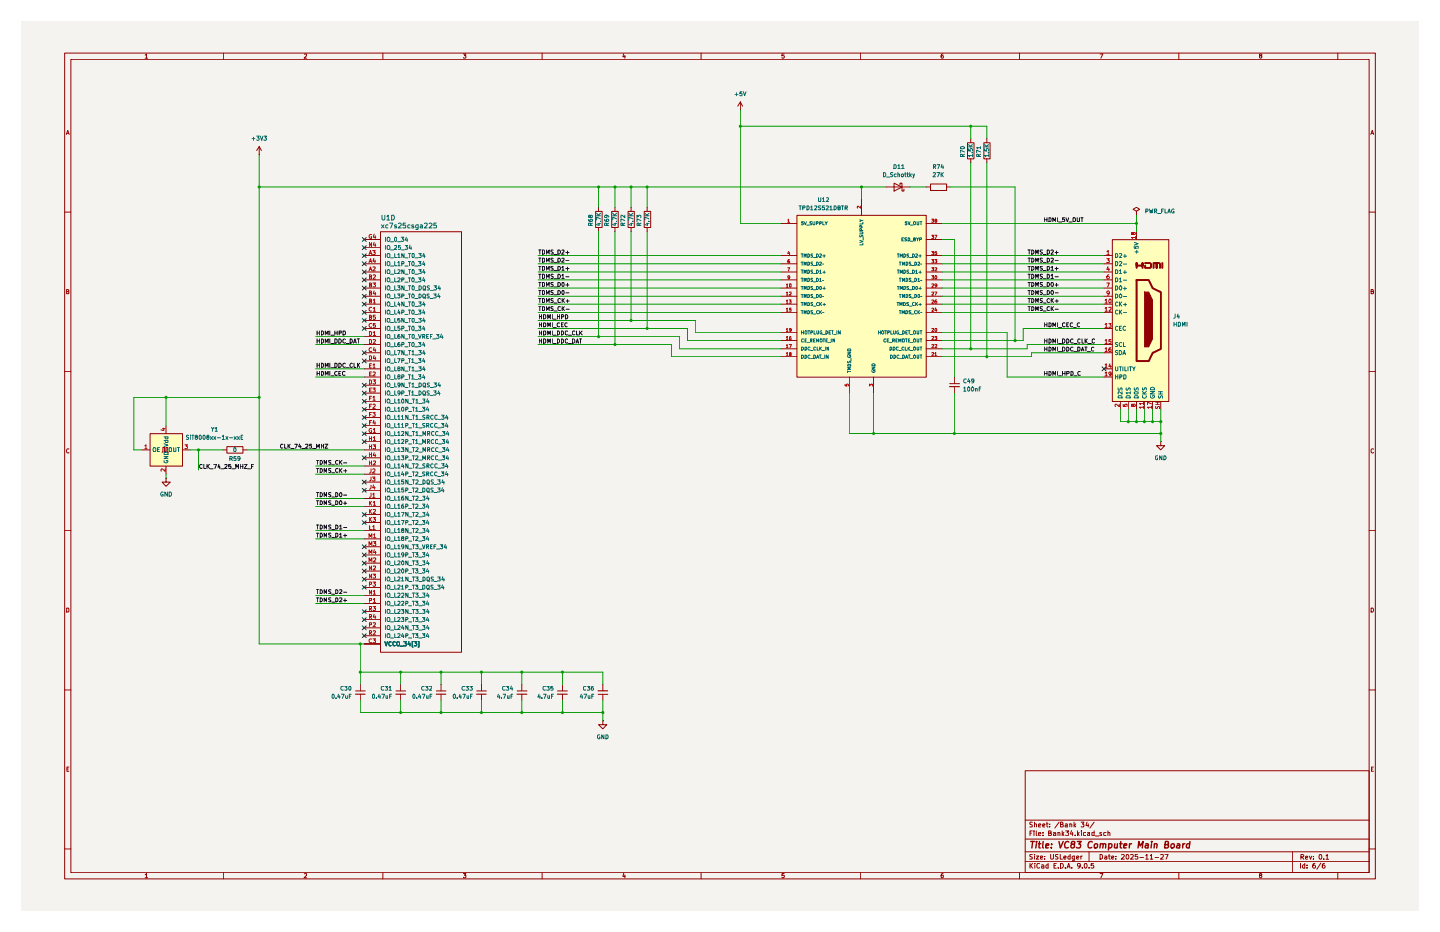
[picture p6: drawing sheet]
<svg xmlns="http://www.w3.org/2000/svg" width="432mm" height="279mm" viewBox="0 0 432 279" stroke-linecap="round" stroke-linejoin="round" font-family="sans-serif">
<path d="M6.3 6.4h419.1v266.6h-419.1z" fill="#f5f3ef"/>
<g fill="none" stroke="#910000" stroke-width=".3">
<path d="M19.4 15.9h393v247.6h-393zM21.3 17.8h389.2v243.8h-389.2zM43.5 16.5l.4-.3v1.2M43.5 17.4h.8M67.1 15.9v1.9M91.3 16.3h.6v.4l-.7 .7h.7M114.8 15.9v1.9M138.9 16.2h.8l-.4 .5 .4 .1v.5l-.3 .1-.5-.1M162.6 15.9v1.9M187 16.1l-.2 .9h.7M187.4 16.6v.8M210.2 15.9v1.9"/>
<path d="M235.1 16.2h-.6l-.1 .6 .6-.1 .2 .5-.3 .2-.5-.1M258 15.9v1.9M282.8 16.2l-.4 .1-.2 .9 .2 .2 .5-.1-.1-.6-.6 .1M305.7 15.9v1.9M329.9 16.2h.8l-.6 1.2M353.5 15.9v1.9M377.9 16.7l-.3-.2 .1-.2h.6l-.1 .4-.6 .2 .3 .5 .5-.2-.3-.5M401.2 15.9v1.9M20 40h.6M411.2 40h.6M19.9 40.3l.4-1.2 .4 1.2M411.1 40.3l.4-1.2 .4 1.2"/>
<path d="M19.4 63.6h1.9M410.5 63.6h1.9M20 87.4h.5l.2-.4-.7-.2v1.3h.5l.2-.6-.3-.1M411.1 87.4h.6v-.5l-.6-.1v1.3h.5l.3-.5-.3-.2M19.4 111.3h1.9M410.5 111.3h1.9M20.7 134.6l-.2-.1a.64 .64 0 0 0-.6 .7 .64 .64 0 0 0 .6 .6l.2-.2M411.9 134.6l-.4-.1-.4 .4 .2 .8 .6-.1M19.4 159.1h1.9M410.5 159.1h1.9M20 182.3h.5l.2 .2-.2 1h-.5zM411.1 182.3h.5l.2 .2 .1 .5-.3 .5h-.5z"/>
<path d="M19.4 206.8h1.9M410.5 206.8h1.9M20.1 230.5h.4M20.7 230h-.6v1.2h.6M307.4 231.1h103.1v30.5h-103.1zM411.2 230.5h.4M411.8 230h-.6v1.2h.6M19.4 254.5h1.9M307.4 258.2h103.1M307.4 255.4h103.1M307.4 251.5h103.1M307.4 245.9h103.1"/>
<path d="M308.9 258.8v1.5M308.9 249.8h.4M309 259.4l.6 .9M309.5 256.2l-.5-.1-.2 .4 .1 .3 .6 .2v.5h-.7M309.5 249.1h-.6v1.4M309.5 246.5h-.5l-.2 .3 .1 .3 .6 .3v.4l-.7 .1M309.6 258.8l-.7 .9M310 249.1v.1M310 249.5v1M310.2 256.1v.2M310.2 247.1l.2-.1 .4 .1v.8M310.2 246.5v1.4"/>
<path d="M310.2 256.6v1M310.3 258.8v.1M310.3 259.2v1.1M310.7 256.6h.8l-.8 1h.8M310.7 249.1v1.2l.3 .2M311.4 250l.7-.1-.2-.4-.4 .1-.1 .7 .3 .2 .3-.1M311.4 247.5l.7-.2-.2-.3-.5 .1v.6l.6 .2M311.7 258.9a.64 .64 0 0 0-.8 .6 .64 .64 0 0 0 .8 .6M312 257.1l.7-.1-.1-.3h-.6v.8h.6M312.3 259.3h.6l.1 1M312.7 247.5l.7-.2-.1-.2h-.6l.1 .8h.5M312.8 250.4v.1"/>
<path d="M312.8 249.6v.2M313 259.7l-.7 .1v.4h.7M313.3 257.5v.1M313.3 256.7v.1M313.8 247h.5M313.9 246.5v1.2l.4 .2M314.3 259.3l-.4-.1-.3 .4 .3 .7 .4-.1M314.3 258.8v1.5M314.5 249.8l.6-.1v-.5l-.6-.1v1.4h.5l.3-.5-.3-.2M314.8 247.8v.1M314.8 247.1h.1M315 256.1v1.2l.3 .3 .6-.3v-1.2"/>
<path d="M315.9 249.6h.6l.1 .9M316.1 259.5h.5M316.6 249.9l-.7 .1v.4h.7M316.7 258.8h-.6v1.5h.6M317.2 256.2l-.5-.1-.2 .4 .1 .3 .6 .2v.5h-.7M317.2 249.7l.6-.1v.9M317.2 249.5v1M317.6 246.5l-1.3 1.7M317.9 256.1v1.5h.7M318 258.8a.73 .73 0 0 1 .9 .7 .73 .73 0 0 1-.9 .8zM318 247.1h.7v-.6h-.7v1.4h.7l.2-.4-.4-.4M318.5 249.1v1.4"/>
<path d="M318.7 249.9l.3 .6M319 257.1l.7-.1-.1-.3h-.6v.8h.6M319 249.5l-.5 .6M319.4 247.1h.6v.8h-.6v-.3l.6-.3M319.5 249.1h1l-.5 .5 .4 .2 .1 .5-.4 .2-.6-.1M320 259.8h.8M320.8 247.1l.2-.1 .4 .1v.8M320.8 247v.9M320.9 256.7l-.4-.1-.3 .3 .1 .6h.6M320.9 256.1v1.5M321.3 249l-.3 1h.8M321.6 249.5v1"/>
<path d="M322.1 246.5v1.4M322.2 256.6v1.3l-.6 .1M322.2 256.7l-.4-.1-.3 .3 .1 .6h.6M322.2 247.4l.4 .5M322.4 250.4v.1M322.6 247l-.5 .6M322.8 257.1l.7-.1-.1-.3h-.6v.8h.6M323.1 249.1v1.4M323.3 249.9l.3 .6M323.6 249.5l-.5 .6M323.9 259.4l-.1 .3h-.5l-.2-.3 .1-.5h.6a1.05 1.05 0 0 1-.3 1.4h-.2M324.1 256.6v1"/>
<path d="M324.2 246.5h.8l-.4 .6 .4 .2v.6l-.8-.1M324.3 249.1v.1M324.3 249.5v1M324.5 256.6l-.4 .3M325.3 258.9l.2-.1a.73 .73 0 0 1 .5 .7 .73 .73 0 0 1-.5 .8l-.4-.6zM325.5 249.6l-.4-.1-.2 .4 .1 .5h.5M326 246.5l-.4 1h.9M326.1 249.6h.6v.9M326.3 247v.9M326.6 255.4v2.8M326.7 249.9l-.6 .3 .2 .3 .4-.1M327.9 258.8h-.7v.7l.5-.2 .3 .7-.3 .3-.5-.2"/>
<path d="M328.1 249.6l-.7 .1v.7h.7M328.1 249.1v1.4M328.1 246.5l-1.3 1.7M328.4 250.6h1.1M329.9 256.1a.72 .72 0 0 1 .7 .7 .72 .72 0 0 1-.7 .8zM330.3 249.6l-.4-.1-.1 .3 .5 .3v.3h-.5M331.3 256.7l.6 .1v.8M331.6 249.6l-.6 .1v.7h.6M331.9 257l-.7 .2 .2 .4 .5-.1M332.2 249.7l.5-.1 .1 .9M332.2 249.1v1.4M332.3 256.6h.6"/>
<path d="M332.6 256.1v1.3l.3 .2M333.3 257.1l.7-.1-.1-.3-.6 .1v.6l.6 .1M334.6 257.5v.1M334.6 256.7v.1M336.3 256.3l.6-.2 .2 .4-.9 1.1h.9M338 256.1a.68 .68 0 0 1 .6 .8 .68 .68 0 0 1-.8 .6l-.1-.8zM339 256.3l.6-.2 .3 .4-.9 1.1h.9M341.1 256.1h-.7v.7h.7v.7h-.7M341.8 257h1.1M343.6 256.5l.3-.4v1.5M343.6 257.6h.7M344.9 256.5l.4-.4v1.5"/>
<path d="M344.9 257.6h.8M346.4 257h1M348.1 256.3l.6-.1 .1 .6-.8 .8h.8M349.3 256.1h1l-.6 1.5M387.6 255.4v6.2M390 258.8v1.5M390.1 256.9l.7-.1 .1-.4-.8-.2v1.4M390.4 256.9l.5 .7M391.2 259.3l-.4-.1-.2 .4 .2 .7 .4-.1M391.2 258.8v1.5M391.5 257.1l.6-.1-.1-.3-.5 .1v.6l.5 .1M391.9 259.3v.2"/>
<path d="M392.6 256.7l.4 .9 .3-.9M393.8 257.5v.1M393.8 256.8h.1M394.3 258.8l-.4 .1a1.01 1.01 0 0 0-.1 1.3l.4 .1 .3-.6-.3-.4-.6 .4M395.9 256.2a.68 .68 0 0 1 .5 .7 .68 .68 0 0 1-.7 .6l-.2-.7zM396.1 258.7l-1.2 1.9M397 257.5v.1M397.2 258.8l-.5 .1a.99 .99 0 0 0 0 1.4h.4l.2-.6-.2-.4h-.4l-.2 .4M397.6 256.6l.4-.4v1.4M397.6 257.6h.8M410.5 254.5h1.9M43.5 262.2l.4-.3v1.2"/>
<path d="M43.5 263.1h.8M67.1 261.6v1.9M91.3 262h.6v.4l-.7 .7h.7M114.8 261.6v1.9M138.9 261.9h.8l-.4 .5 .4 .1v.5l-.3 .1-.5-.1M162.6 261.6v1.9M187 261.8l-.2 .9h.7M187.4 262.3v.8M210.2 261.6v1.9M235.1 261.9h-.6l-.1 .6 .6-.1 .2 .5-.3 .2-.5-.1M258 261.6v1.9M282.8 261.9l-.4 .1-.2 .9 .2 .2 .5-.1-.1-.6-.6 .2"/>
<path d="M305.7 261.6v1.9M317.3 260.1v.2M319.4 260.1v.2M320 260.3l.5-1.5 .4 1.5M321.4 260.1v.2M324.5 260.1v.2M326.6 260.1v.2M329.9 261.9h.8l-.6 1.2M353.5 261.6v1.9M377.9 262.4l-.3-.2 .1-.2h.6l.1 .2-.8 .4 .3 .5 .5-.2-.3-.5M391.9 260.1v.2M401.2 261.6v1.9"/>
</g>
<g fill="none" stroke="#910000" stroke-width=".42">
<path d="M309.1 252.3h1.1M309.7 252.3l-.3 1.9M310.8 252.9l-.2 1.3M310.9 252.3l-.1 .1M311.4 252.9h.7M311.7 252.3l-.2 1.7 .5 .2M312.8 252.3l-.2 1.7 .3 .2M313.6 253.5l.9-.1v-.4l-.6-.1-.3 .3v.9h.7M315.3 254v.2M315.3 253v.2M317.5 252.3l.5 1.9 .8-1.9M320.5 252.4a.88 .88 0 0 0-1.1 .2 .88 .88 0 0 0-.1 1.1v.3l.4 .2 .6-.2"/>
<path d="M321.5 253.1l-.3-.3 .2-.4 .8-.1v.6l-1.1 .5v.5l.3 .3 .8-.3-.3-.8M323 252.3h1.2l-.7 .7 .6 .4-.2 .6-.3 .2-.8-.2M327.5 252.4l-.3-.1a1 1 0 0 0-.9 .8 1 1 0 0 0 .6 1.1l.5-.2M328.1 253.3l.4-.4 .5 .1 .1 .3-.1 .7-.8 .1zM330 253.1l.8-.1-.1 1.2M330 252.9l-.2 1.3M330.8 253.2l.3-.3 .4 .1v1.2M332.5 253l.6-.1 .4 .4-.4 .8h-.7M332.5 252.9l-.1 1.9M334.3 252.9l-.1 1.2 .8-.1M335.1 252.9l-.1 1.3M335.7 252.9h.8"/>
<path d="M336.1 252.3l-.2 1.7 .4 .2M336.9 253.5l1-.1v-.4l-.6-.1-.3 .3-.1 .9h.8M338.7 252.9l-.1 1.3M339.3 252.9l-.6 .4M341.2 254.2l.3-1.9 .4 1.3 .9-1.3-.3 1.9M343.5 253h.8l-.1 1.2M344.3 253.4l-.9 .3 .2 .5 .6-.1M345.3 252.9l-.2 1.3M345.4 252.3l-.1 .1M346.2 253.1l.7-.1-.1 1.2M346.2 252.9l-.1 1.3M349.4 253.2l.9-.2v-.7h-.8l-.3 1.9h.8l.4-.3-.1-.5-.3-.2"/>
<path d="M351.2 253.1l.4-.2 .5 .2-.1 .9-.3 .2-.5-.2zM353 253h.7v1.2M353.8 253.4l-.9 .1-.1 .5 .2 .2 .7-.1M354.7 252.9l-.1 1.3M355.3 252.9l-.6 .4M356.7 253l-.5-.1-.4 .4v.7l.8 .1M356.8 252.3l-.2 1.9"/>
</g>
<g fill="#ffb">
<path d="M238.9 64.5h38.8v48.5h-38.8z"/>
<path d="M333.5 71.8h16.9v48.5h-16.9z"/>
<path d="M45 130h9.7v9.7h-9.7z"/>
</g>
<g fill="none" stroke="#0f0f0f" stroke-width=".3">
<path d="M161.5 79.8h.7M161.5 77.4h.7M161.5 74.9h.7M161.9 74.9v1.3M161.9 77.4v1.2M161.9 79.8v1.2M162.6 79.8h.6l.1 .3v.7l-.3 .2h-.4zM162.6 77.4l.7 .2-.1 1h-.6zM162.6 74.9h.4l.3 .4v.6l-.3 .3h-.4zM163.8 78.6v-1.2l.5 .8 .4-.8v1.2M163.8 76.2v-1.3l.5 1 .4-1v1.3M165.9 79.8l-.7 .2 .1 .3 .6 .2v.4h-.7"/>
<path d="M165.9 77.5l-.5-.1-.2 .2 .1 .3 .6 .2v.4l-.7 .1M165.9 75l-.5-.1-.2 .3 .1 .2 .6 .3v.3l-.7 .1M166.1 78.7h.9M166.1 76.3h.9M167.3 79.8h.5a.66 .66 0 0 1 .2 .8 .66 .66 0 0 1-.7 .4zM167.3 77.4a.66 .66 0 0 1 .7 .4 .66 .66 0 0 1-.2 .8h-.5zM167.3 74.9a.65 .65 0 0 1 .8 .7 .65 .65 0 0 1-.8 .6zM168.5 77.5l.4-.1 .3 .3-.8 .9h.8M168.5 75.1l.4-.2 .3 .4-.8 .9h.8M169.7 78.1h.9M169.7 75.7h.9M170.2 75.3v.9"/>
<path d="M308.3 79.8h.6M308.3 77.4h.6M308.3 74.9h.6M308.6 74.9v1.3M308.6 77.4v1.2M308.6 79.8v1.2M309.4 79.8h.4a.66 .66 0 0 1 .2 .8 .66 .66 0 0 1-.6 .4zM309.4 77.4a.66 .66 0 0 1 .6 .4 .66 .66 0 0 1-.2 .8h-.4zM309.4 74.9a.64 .64 0 0 1 .7 .7 .64 .64 0 0 1-.7 .6zM310.6 78.6v-1.2l.4 .8 .3-.8v1.2M310.6 76.2v-1.3l.4 1 .3-1v1.3M312.6 79.8l-.7 .1v.4l.7 .4-.3 .3-.4-.1"/>
<path d="M312.6 77.5h-.7v.3l.7 .4-.2 .4h-.5M312.6 75l-.7 .1v.3l.7 .5-.3 .3-.4-.1M312.8 78.7h.9M312.8 76.3h.9M313.3 65.3v1.2M313.3 65.9h.6M313.9 65.3v1.2M314 79.8h.5a.66 .66 0 0 1 .2 .8 .66 .66 0 0 1-.7 .4zM314 77.4a.66 .66 0 0 1 .7 .4 .66 .66 0 0 1-.2 .8h-.5zM314 74.9a.64 .64 0 0 1 .7 .7 .64 .64 0 0 1-.7 .6zM314.5 65.3h.5a.66 .66 0 0 1 .2 .7 .66 .66 0 0 1-.7 .5zM315.1 77.5l.5-.1 .3 .2-.8 1h.8"/>
<path d="M315.1 75.1l.5-.2 .3 .3-.8 1h.8M315.7 66.5v-1.2l.4 .8 .5-.8v1.2M316.4 78.1h.9M316.4 75.7h.9M316.8 75.3v.9M317.2 65.3v1.2M317.4 66.5h.9M319.2 65.3h-.6v.6l.4-.2 .3 .3-.1 .4h-.6M319.6 65.3l.4 1.2 .5-1.2M320.5 66.5h1M321.7 65.4l.2-.1a.59 .59 0 0 1 .6 .5 .59 .59 0 0 1-.5 .7l-.3-.2zM323 65.3v.9l.3 .3 .4-.1v-1.1"/>
<path d="M324.1 65.3h.7M324.4 65.3v1.2M95.1 99.8h.7M95.1 99.2v1.2M95.8 99.2v1.2M96.4 99.2h.4a.66 .66 0 0 1 .2 .8 .66 .66 0 0 1-.6 .4zM98.9 99.2v1.2M100.4 99.8h.7M100.4 99.2v1.2M101.1 99.2v1.2M101.7 99.8h.6l.1-.5-.7-.1v1.2M102.9 99.2h.5a.66 .66 0 0 1 .2 .8 .66 .66 0 0 1-.7 .4z"/>
<path d="M161.5 84.7h.7M161.5 82.2h.7M161.5 91.9h.7M161.5 89.5h.7M161.5 87.1h.7M161.7 97.4h.7M161.7 94.3v1.3M161.7 96.8v1.2M161.7 99.2v1.2M161.7 99.8h.7M161.7 94.9h.7M161.9 82.2v1.3"/>
<path d="M161.9 84.7v1.2M161.9 87.1v1.2M161.9 89.5v1.2M161.9 91.9v1.2M162.4 94.3v1.3M162.4 96.8v1.2M162.4 99.2v1.2M162.6 87.1h.6l.1 .3v.6l-.3 .3h-.4zM162.6 84.7l.7 .2-.1 1h-.6zM162.6 82.2h.4l.3 .3v.6l-.3 .4h-.4zM162.6 91.9h.6l.1 .3v.7l-.3 .2h-.4zM162.6 89.5h.4l.3 .3-.1 .9h-.6z"/>
<path d="M163 96.8l.7 .2-.2 1h-.5zM163 99.2h.5l.2 .3v.7l-.4 .2h-.3zM163 94.3h.3l.4 .4v.5l-.4 .4h-.3zM163.8 81v-1.2l.5 .9 .4-.9v1.2M163.8 88.3v-1.2l.5 .9 .4-.9v1.2M163.8 85.9v-1.2l.5 .8 .4-.8v1.2M163.8 83.5v-1.3l.5 .9 .4-.9v1.3M163.8 93.1v-1.2l.5 .9 .4-.9v1.2M163.8 90.7v-1.2l.5 .8 .4-.8v1.2M164.3 98v-1.2l.3 .8 .4-.8v1.2M164.3 95.6v-1.3l.3 .9 .4-.9v1.3M165.6 94.3v1.3"/>
<path d="M165.6 96.8v1.2M165.6 99.2v1.2M165.9 87.1l-.7 .2 .1 .3 .6 .2v.3l-.7 .1M165.9 84.8l-.5-.1-.2 .2 .1 .3 .6 .2v.4l-.7 .1M165.9 82.3l-.5-.1-.2 .3 .1 .2 .6 .3v.3l-.7 .1M165.9 91.9h-.6l-.1 .3 .1 .3 .6 .2v.3h-.7M165.9 89.6l-.5-.1-.2 .2 .1 .3 .6 .3v.3l-.7 .1M165.9 98.1h.9M165.9 95.7h.9M166.1 86h.9M166.1 81.1h.9M166.1 83.6h.9"/>
<path d="M166.1 93.2h.9M166.1 90.8h.9M166.1 88.4h.9M167.1 99.2h.5a.66 .66 0 0 1 .2 .8 .66 .66 0 0 1-.7 .4zM167.1 94.9h.7M167.1 94.3v1.3M167.3 87.1h.5a.66 .66 0 0 1 .2 .8 .66 .66 0 0 1-.7 .4zM167.3 84.7a.66 .66 0 0 1 .7 .4 .66 .66 0 0 1-.2 .8h-.5zM167.3 82.2a.65 .65 0 0 1 .8 .6 .65 .65 0 0 1-.8 .7zM167.8 96.9l-.2-.1a.67 .67 0 0 0-.6 .5 .67 .67 0 0 0 .3 .7l.5-.1M167.8 94.3v1.3M168.1 92l-.6-.1-.2 .3v.7l.3 .2 .5-.1"/>
<path d="M168.1 89.7l-.5-.2-.3 .3 .2 .9 .6-.1M168.3 99.2h.4a.66 .66 0 0 1 .3 .8 .66 .66 0 0 1-.7 .4zM168.3 97.4h.4M168.4 95l.6-.1 .1-.3-.7-.3v1.3M168.5 80.2l.3-.4v1.2M168.5 82.5l.3-.3v1.3M168.5 81h.7M168.5 83.5h.7M168.6 87.2l.1-.1a.6 .6 0 0 1 .5 .6 .6 .6 0 0 1-.5 .6l-.2-.5zM168.6 84.8l.1-.1a.61 .61 0 0 1 .5 .6 .61 .61 0 0 1-.5 .6zM168.6 89.5v1.2M168.6 91.9v1.2"/>
<path d="M168.7 92.5l.5 .6M168.7 90l.5 .7M168.9 96.8h-.6v1.2h.6M169.2 91.9l-.6 .7M169.2 89.5l-.6 .7M169.6 94.3a.64 .64 0 0 1 .7 .7 .64 .64 0 0 1-.7 .6zM169.7 85.4h.9M169.7 80.5h.9M169.7 83h.9M169.7 87.8h.9M169.8 92.7h.9M169.8 90.3h.9"/>
<path d="M170.1 96.9a.61 .61 0 0 0-.8 .3 .61 .61 0 0 0 .3 .8l.5-.1M170.2 99.3l-.5-.1-.2 .3v.7l.3 .2 .4-.1M170.2 80.1v.9M170.2 84.9v1M170.2 89.8v.9M172.4 99.3l-.5-.1-.3 .3v.7l.4 .2 .4-.1M172.9 99.2v1.2h.6M173.8 99.2v1.2M174 99.7l.6 .7M174.6 99.2l-.8 .7M308.3 84.7h.6M308.3 82.2h.6"/>
<path d="M308.3 91.9h.6M308.3 89.5h.6M308.3 87.1h.6M308.6 82.2v1.3M308.6 84.7v1.2M308.6 87.1v1.2M308.6 89.5v1.2M308.6 91.9v1.2M309.4 84.7a.66 .66 0 0 1 .6 .4 .66 .66 0 0 1-.2 .8h-.4zM309.4 82.2a.64 .64 0 0 1 .7 .6 .64 .64 0 0 1-.7 .7zM309.4 91.9h.4a.66 .66 0 0 1 .2 .8 .66 .66 0 0 1-.6 .4zM309.4 89.5a.66 .66 0 0 1 .6 .4 .66 .66 0 0 1-.2 .8h-.4z"/>
<path d="M309.4 87.1h.4a.66 .66 0 0 1 .2 .8 .66 .66 0 0 1-.6 .4zM310.6 85.9v-1.2l.4 .8 .3-.8v1.2M310.6 81v-1.2l.4 .9 .3-.9v1.2M310.6 83.5v-1.3l.4 .9 .3-.9v1.3M310.6 93.1v-1.2l.4 .9 .3-.9v1.2M310.6 90.7v-1.2l.4 .8 .3-.8v1.2M310.6 88.3v-1.2l.4 .9 .3-.9v1.2M312.6 84.8h-.7v.3l.7 .4-.2 .4h-.5M312.6 82.3l-.7 .1v.3l.7 .4-.3 .4-.4-.1M312.6 91.9l-.7 .1v.4l.7 .4-.3 .3-.4-.1M312.6 89.6l-.7 .1v.3l.7 .3-.2 .4h-.5M312.6 87.1l-.7 .1v.3l.7 .5-.3 .3-.4-.1"/>
<path d="M312.8 86h.9M312.8 81.1h.9M312.8 83.6h.9M312.8 93.2h.9M312.8 90.8h.9M312.8 88.4h.9M313.3 96.8v1.2M313.3 97.4h.6M313.9 96.8v1.2M314 84.7a.66 .66 0 0 1 .7 .4 .66 .66 0 0 1-.2 .8h-.5zM314 82.2a.64 .64 0 0 1 .7 .6 .64 .64 0 0 1-.7 .7zM314 87.1h.5a.66 .66 0 0 1 .2 .8 .66 .66 0 0 1-.7 .4z"/>
<path d="M314.5 96.8a.66 .66 0 0 1 .7 .4 .66 .66 0 0 1-.2 .8h-.5zM314.7 92l-.5-.1a.61 .61 0 0 0-.3 .8 .61 .61 0 0 0 .8 .3M314.7 89.7l-.2-.2a.67 .67 0 0 0-.6 .5 .67 .67 0 0 0 .3 .7l.5-.1M315.1 80.2l.5-.4v1.2M315.1 82.5l.5-.3v1.3M315.1 81h.8M315.1 83.5h.8M315.2 89.5v1.2M315.2 91.9v1.2M315.3 84.8l.3-.1a.77 .77 0 0 1 .1 1.2h-.3a.78 .78 0 0 1-.1-1.1zM315.4 87.1a.6 .6 0 0 1 .5 .6 .6 .6 0 0 1-.4 .6l-.4-.5zM315.4 92.5l.5 .6"/>
<path d="M315.4 90l.5 .7M315.7 98v-1.2l.4 .8 .5-.8v1.2M315.9 91.9l-.7 .7M315.9 89.5l-.7 .7M316.4 85.4h.9M316.4 80.5h.9M316.4 83h.9M316.4 92.7h.9M316.4 90.3h.9M316.4 87.8h.9M316.8 80.1v.9M316.8 84.9v1"/>
<path d="M316.9 89.8v.9M317.2 96.8v1.2M317.4 98.1h.9M319.4 96.9l-.5-.1-.3 .2 .2 1 .6-.1M319.9 97.4h.3M320.5 96.8h-.6v1.2h.6M321.6 96.9l-.2-.1a.67 .67 0 0 0-.5 .5 .67 .67 0 0 0 .2 .7l.5-.1M321.9 98.1h.8M323.8 96.9a.61 .61 0 0 0-.8 .3 .61 .61 0 0 0 .3 .8l.5-.1M95.1 102.2h.7M95.1 101.6v1.3M95.1 108.9v1.3"/>
<path d="M95.1 111.3v1.2M95.1 111.9h.7M95.1 109.5h.7M95.8 101.6v1.3M95.8 108.9v1.3M95.8 111.3v1.2M96.4 111.3a.66 .66 0 0 1 .6 .5 .66 .66 0 0 1-.2 .7h-.4zM96.4 108.9a.64 .64 0 0 1 .6 .6 .64 .64 0 0 1-.6 .7zM96.4 101.6a.64 .64 0 0 1 .6 .6 .64 .64 0 0 1-.6 .7zM97.5 112.5v-1.2l.5 .9 .4-.9v1.2M97.5 110.2v-1.3l.5 .8 .4-.8v1.3M97.5 100.4v-1.2l.5 .9 .4-.9v1.2"/>
<path d="M97.5 102.9v-1.3l.5 .9 .4-.9v1.3M98.9 101.6v1.3M98.9 108.9v1.3M98.9 111.3v1.2M99.2 103h1M99.2 100.5h1M99.2 112.7h1M99.2 110.2h1M100.4 108.9l.5 .1 .2 .2v.6l-.3 .4h-.4zM100.4 101.6h.4l.3 .3v.6l-.3 .4h-.4zM101.1 111.4a.61 .61 0 0 0-.8 .3 .61 .61 0 0 0 .3 .8l.5-.1M101.6 108.9a.65 .65 0 0 1 .8 .6 .65 .65 0 0 1-.8 .7z"/>
<path d="M101.6 101.6a.65 .65 0 0 1 .8 .6 .65 .65 0 0 1-.8 .7zM101.6 111.9h.4M102.2 111.3h-.6v1.2h.6M103.5 111.4l-.5-.1-.3 .3 .2 .9 .6-.1M103.5 109.1v-.1a.64 .64 0 0 0-.7 .3 .64 .64 0 0 0 .1 .7l.3 .2 .3-.2M103.5 101.8v-.1a.64 .64 0 0 0-.7 .3 .64 .64 0 0 0 .1 .7l.3 .2 .3-.2M103.8 103h.9M103.8 110.2h.9M105 101.6a.64 .64 0 0 1 .7 .6 .64 .64 0 0 1-.7 .7zM105.7 109.1l-.3-.2a.65 .65 0 0 0-.5 .6 .65 .65 0 0 0 .5 .7l.3-.2M106 102.9l.4-1.3 .4 1.3M106.2 108.9v1.3h.6"/>
<path d="M106.2 102.5h.5M107.1 101.6h.7M107.2 108.9v1.3M107.4 109.4l.5 .8M107.4 101.6v1.3M107.9 108.9l-.7 .7M161.7 102.2h.7M161.7 101.6v1.3M162.4 101.6v1.3M163 101.6h.3l.4 .3v.6l-.4 .4h-.3zM164.3 102.9v-1.3l.3 .9 .4-.9v1.3M164.3 100.4v-1.2l.3 .9 .4-.9v1.2"/>
<path d="M165.6 101.6v1.3M165.9 103h.9M165.9 100.5h.9M167.1 101.6a.64 .64 0 0 1 .7 .6 .64 .64 0 0 1-.7 .7zM168.3 101.6a.64 .64 0 0 1 .7 .6 .64 .64 0 0 1-.7 .7zM170.2 101.8l-.4-.2-.3 .3 .1 .8 .2 .2 .4-.2M170.4 103h1M170.4 100.5h1M171.6 101.6a.65 .65 0 0 1 .8 .6 .65 .65 0 0 1-.8 .7zM172.7 102.9l.4-1.3 .4 1.3M172.8 102.5h.6M173.7 101.6h.7"/>
<path d="M174.1 101.6v1.3M313.3 101.6v1.3M313.3 104.1v1.1M313.3 102.2h.6M313.3 104.6h.6M313.9 101.6v1.3M313.9 104.1v1.1M314.5 101.6a.64 .64 0 0 1 .7 .6 .64 .64 0 0 1-.7 .7zM314.5 104.1a.66 .66 0 0 1 .7 .4 .66 .66 0 0 1-.2 .7h-.5zM315.7 102.9v-1.3l.4 .9 .5-.9v1.3M315.7 105.2v-1.1l.4 .8 .5-.8v1.1M317.2 101.6v1.3"/>
<path d="M317.2 104.1v1.1M317.4 103h.9M317.4 105.4h.9M318.6 101.6a.65 .65 0 0 1 .8 .6 .65 .65 0 0 1-.8 .7zM318.6 104.1a.66 .66 0 0 1 .7 .3 .66 .66 0 0 1-.2 .8h-.5zM319.9 101.6a.64 .64 0 0 1 .7 .6 .64 .64 0 0 1-.7 .7zM319.9 104.1a.66 .66 0 0 1 .6 .4 .66 .66 0 0 1-.2 .7h-.4zM321.7 101.8l-.2-.2a.65 .65 0 0 0-.5 .6 .65 .65 0 0 0 .5 .7l.2-.2M321.7 104.1a.61 .61 0 0 0-.7 .4 .61 .61 0 0 0 .2 .7h.5M322 103h.9M322 105.4h.9M323.2 104.1l.6 .2-.1 .9h-.5z"/>
<path d="M323.8 101.8l-.3-.2-.3 .3 .1 .8 .2 .2 .3-.2M324.3 105.2l.3-1.1 .4 1.1M324.4 104.9h.6M324.4 101.6v1.3h.6M325.3 104.1h.7M325.4 101.6v1.3M325.5 102.1l.6 .8M325.6 104.1v1.1M326.1 101.6l-.7 .8M326.1 105.4h.9M326.3 103h.9M328 104.1h-.3a.67 .67 0 0 0-.5 .5 .67 .67 0 0 0 .3 .6h.5"/>
<path d="M328.3 101.8l-.5-.2-.3 .3 .1 .8 .2 .2 .5-.2M84.8 133.3l-.5-.1a.61 .61 0 0 0-.2 .8 .61 .61 0 0 0 .7 .3M85.3 133.2v1.2h.6M86.4 133.2v1.2M86.5 133.7l.5 .7M87 133.2l-.6 .7M87.3 134.5h.9M88.4 133.2h.8l-.6 1.2M89.8 133.1l-.2 .8h.7M90.2 133.5v.9M90.5 134.5h.9M91.6 133.3h.8l-.8 1.1h.8"/>
<path d="M93.5 133.2h-.6l-.1 .5h.7v.6h-.7M93.7 134.5h1M94.9 134.4v-1.2l.4 .8 .5-.8v1.2M96.4 133.2v1.2M96.4 133.7h.6M97 133.2v1.2M97.5 133.2h.8l-.8 1.2h.8M94.9 140.5h.7M94.9 159.9h.7M94.9 150.1h.7M94.9 147.7h.7M94.9 157.4h.7"/>
<path d="M95.2 140.5v1.1M95.2 147.7v1.2M95.2 150.1v1.2M95.2 157.4v1.2M95.2 159.9v1.1M96 140.5h.4a.66 .66 0 0 1 .3 .7 .66 .66 0 0 1-.7 .4zM96 159.9h.4a.66 .66 0 0 1 .3 .7 .66 .66 0 0 1-.7 .4zM96 150.1a.66 .66 0 0 1 .7 .4 .66 .66 0 0 1-.3 .8h-.4zM96 147.7a.64 .64 0 0 1 .7 .6 .64 .64 0 0 1-.7 .6zM96 157.4a.66 .66 0 0 1 .7 .4 .66 .66 0 0 1-.3 .8h-.4zM97.2 141.6v-1.1l.4 .8 .4-.8v1.1M97.2 151.3v-1.2l.4 .9 .4-.9v1.2"/>
<path d="M97.2 148.9v-1.2l.4 .9 .4-.9v1.2M97.2 158.6v-1.2l.4 .8 .4-.8v1.2M99.2 140.5h-.6v.4l.6 .4-.2 .3h-.4M99.2 159.9h-.6v.4l.6 .4-.2 .3h-.4M99.2 150.2h-.6v.4l.6 .4-.1 .3h-.5M99.2 147.7l-.6 .1v.4l.6 .4-.2 .3-.4-.1M99.2 157.5h-.6v.3l.6 .4-.1 .4h-.5M99.5 141.7h.8M99.5 151.5h.8M99.5 149h.8M99.5 158.7h.8M100.7 159.9h.4a.66 .66 0 0 1 .2 .7 .66 .66 0 0 1-.6 .4z"/>
<path d="M100.7 150.1a.66 .66 0 0 1 .6 .4 .66 .66 0 0 1-.2 .8h-.4zM100.7 147.7a.64 .64 0 0 1 .6 .6 .64 .64 0 0 1-.6 .6zM100.7 157.4a.66 .66 0 0 1 .6 .4 .66 .66 0 0 1-.2 .8h-.4zM101.3 140.5h-.5a.67 .67 0 0 0-.2 .6 .67 .67 0 0 0 .5 .5l.2-.1M101.8 157.7l.4-.3v1.2M101.8 158.6h.7M101.9 140.5v1.1M101.9 150.2h.1a.55 .55 0 0 1 .5 .5 .55 .55 0 0 1-.5 .6l-.2-.4zM102 141l.5 .6M102.1 147.7a.68 .68 0 0 1 .4 .6 .68 .68 0 0 1-.4 .6l-.3-.5zM102.5 140.5l-.6 .6M103 141.1h1"/>
<path d="M103 150.9h1M103 148.4h1M103 158.2h1M103.5 150.4v.9M103.5 140.7v.9M94.9 179.2h.7M94.9 176.8h.7M95.2 176.8v1.2M95.2 179.2v1.2M96 179.2h.4a.66 .66 0 0 1 .3 .8 .66 .66 0 0 1-.7 .4zM96 176.8a.66 .66 0 0 1 .7 .4 .66 .66 0 0 1-.3 .8h-.4zM97.2 178v-1.2l.4 .8 .4-.8v1.2"/>
<path d="M97.2 161v-1.1l.4 .8 .4-.8v1.1M99.2 179.2l-.6 .1v.4l.6 .4-.2 .3-.4-.1M99.2 176.9h-.6v.4l.6 .3-.1 .4h-.5M99.5 178.1h.8M99.5 161.1h.8M100.7 179.2h.4a.66 .66 0 0 1 .2 .8 .66 .66 0 0 1-.6 .4zM100.7 176.8a.66 .66 0 0 1 .6 .4 .66 .66 0 0 1-.2 .8h-.4zM101.8 179.3l.7 .1-.7 1h.7M101.8 176.9l.5-.1 .2 .2-.7 1h.7M101.8 160.2l.4-.3v1.1M101.8 161h.7M103 177.5h1"/>
<path d="M103 160.5h1M103.5 160.1v.9M103.5 179.5v.9M97.2 180.4v-1.2l.4 .9 .4-.9v1.2M99.5 180.5h.8M103 180h1"/>
</g>
<g fill="none" stroke="#910000" stroke-width=".3">
<path d="M222 33h.1M222 30.6l-.8 1.2M222 30.6l.7 1.2M222 30.6v2.4M77.7 46.4h.1M77.7 43.9l-.7 1.2M77.7 43.9l.7 1.2M77.7 43.9v2.5M258.3 59.7v4.8M265.6 56h7.3M268.1 54.9l2.4 1.2-2.4 1.2zM269.9 55.5v-.6h.6v2.4h.6v-.6"/>
<path d="M277.7 56h1.3M279 55.2h4.8v1.9h-4.8zM283.8 56h1.2M290.1 42.8h2v4.8h-2zM291.1 41.5v1.3M291.1 47.6v1.2M295 42.8h1.9v4.8h-1.9zM295.9 41.5v1.3M295.9 47.6v1.2M109.2 71.8h4.8M109.2 74.3h4.8M109.2 76.6h4.8"/>
<path d="M109.2 79.1h4.8M114.1 69.5h24.3v126h-24.3zM178.6 63.4h2v4.8h-2zM179.5 62.1v1.2M179.5 68.2v1.2M183.4 63.4h2v4.8h-2zM184.4 62.1v1.2M184.4 68.2v1.2M188.3 63.4h1.9v4.8h-1.9zM189.2 62.1v1.2M189.2 68.2v1.2M193.2 63.4h1.9v4.8h-1.9z"/>
<path d="M194.1 62.1v1.2M194.1 68.2v1.2M234.1 76.6h4.8M234.1 79.1h4.8M234.1 67h4.8M239 64.6h38.7v48.5h-38.7zM277.7 71.8h4.9M277.7 76.6h4.9M277.7 79.1h4.9M277.7 67h4.9M333.5 71.8h17v48.6h-17zM109.2 81.5h4.8"/>
<path d="M109.2 83.9h4.8M109.2 86.4h4.8M109.2 88.8h4.8M109.2 91.2h4.8M109.2 93.6h4.8M109.2 96.1h4.8M109.2 98.5h4.8M234.1 81.5h4.8M234.1 83.9h4.8M234.1 86.4h4.8M234.1 88.8h4.8M234.1 91.2h4.8"/>
<path d="M234.1 93.6h4.8M234.1 99.7h4.8M277.7 81.5h4.9M277.7 83.9h4.9M277.7 86.4h4.9M277.7 88.8h4.9M277.7 91.2h4.9M277.7 93.6h4.9M277.7 99.7h4.9M109.2 100.9h4.8M109.2 103.3h4.8M109.2 105.7h4.8"/>
<path d="M109.2 108.2h4.8M109.2 110.6h4.8M109.2 113h4.8M109.2 115.5h4.8M109.2 117.9h4.8M234.1 102.1h4.8M234.1 104.6h4.8M234.1 106.9h4.8M254.7 113v4.9M262 113v4.9M277.7 102.1h4.9M277.7 104.6h4.9"/>
<path d="M277.7 106.9h4.9M284.8 115h2.9M286.2 113v2M286.2 115.9v2M109.2 120.3h4.8M109.2 122.8h4.8M109.2 125.1h4.8M109.2 127.6h4.8M109.2 130h4.8M109.2 132.4h4.8M109.2 134.9h4.8M109.2 137.2h4.8"/>
<path d="M109.2 139.7h4.8M109.2 142.2h4.8M109.2 144.5h4.8M109.2 147h4.8M109.2 149.4h4.8M109.2 151.8h4.8M109.2 154.3h4.8M109.2 156.6h4.8M109.2 159.1h4.8M109.2 161.5h4.8M109.2 163.9h4.8M109.2 166.4h4.8"/>
<path d="M109.2 168.8h4.8M109.2 171.2h4.8M109.2 173.7h4.8M109.2 176.1h4.8M109.2 178.5h4.8M109.2 180.9h4.8M109.2 183.3h4.8M109.2 185.8h4.8M109.2 188.2h4.8M109.2 190.6h4.8M109.2 193h4.8M106.6 207.1h2.9"/>
<path d="M108 205.1v2M108 208.1v1.9M118.7 207.1h2.9M120.1 205.1v2M120.1 208.1v1.9M130.9 207.1h2.8M132.2 205.1v2M132.2 208.1v1.9M143 207.1h2.8M144.4 205.1v2M144.4 208.1v1.9M155.1 207.1h2.9"/>
<path d="M156.5 205.1v2M156.5 208.1v1.9M167.2 207.1h2.9M168.7 205.1v2M168.7 208.1v1.9M179.4 208.2h2.8M180.8 216.1v1.2h1.1l-1.1 1.2-1.3-1.2h1.3M180.8 216.1h.1M180.8 205.1v2M180.8 208.1v1.9"/>
</g>
<g fill="none" stroke="#b90000" stroke-width=".3">
<path d="M110.7 76.4l.4-1.3 .4 1.3M110.7 78.7l.4-1.1 .4 1.1M110.7 76h.6M110.7 78.4h.6M111.4 70.4a.61 .61 0 0 0-.7 .3 .61 .61 0 0 0 .2 .8h.5v-.5h-.1M111.4 72.7v1.2l-.7-1.2v1.2M111.8 75.1h.7l-.4 .5 .4 .2-.1 .5-.6-.1M112.1 77.5l-.3 .8h.8M112.2 70.2l-.3 .9h.8M112.2 72.6l-.3 .9h.8M112.4 78v.7M112.5 70.7v.8"/>
<path d="M112.5 73.1v.8M236.2 66l.3-.3v.9M236.2 66.6h.6M236.5 75.4l-.3 .6h.6M236.7 77.8h-.2l-.3 .4 .1 .5h.4v-.5l-.5 .2M236.7 75.7v.7M258.1 61.8v.6l-.8-.6-.3 .3 .1 .3M279.4 65.7h.6l-.3 .3 .3 .3-.1 .3-.5-.1M279.4 70.5h.6l-.3 .5h.2l.1 .4-.6 .1M279.4 75.4h.6l-.3 .4h.2l.1 .4-.6 .1M279.4 77.8h.6l-.3 .4 .3 .2-.1 .3h-.5M280.3 70.5h.6l-.4 1"/>
<path d="M280.3 77.8h.6l-.3 .4 .3 .2-.1 .3h-.5M280.5 66.1l-.2-.1 .2-.3 .4 .3a.47 .47 0 0 0-.4 .1 .47 .47 0 0 0-.1 .5l.5-.1-.2-.4M280.8 75.4h-.4l-.1 .5 .5-.1 .1 .4-.6 .1M110.7 81.2l.4-1.2 .4 1.2M110.7 83h.5l.2-.4-.7-.2v1.3h.6l.1-.6-.2-.1M110.7 85.4h.5l.2-.2-.1-.3-.6-.1v1.2h.6l.1-.5-.2-.1M110.7 87.8h.6l.1-.3-.7-.3v1.3h.6l.1-.5-.2-.2M110.7 90.3l.6-.1v-.5h-.6v1.1h.6l.1-.5h-.2M110.7 95.1h.6l.1-.4-.7-.2v1.3h.6l.1-.6-.2-.1M110.7 99.4h.6l.1 .3v.6l-.4 .3h-.3zM110.7 80.9h.6M111.4 92.2l-.5-.1a.61 .61 0 0 0-.2 .8 .61 .61 0 0 0 .7 .3"/>
<path d="M111.4 97a.61 .61 0 0 0-.7 .3 .61 .61 0 0 0 .2 .8l.5-.1M111.8 80.1l.6-.1 .1 .3-.7 .9h.7M111.8 84.8h.8l-.4 .5h.3v.6h-.7M111.9 82.5l.5-.1 .2 .3-.8 1h.8M111.9 90l.4-.3v1.1M111.9 92.5l.4-.4v1.2M111.9 99.7l.4-.3v1.2M111.9 90.8h.7M111.9 93.3h.7M112.2 87.2l-.3 .9h.8M112.5 94.5h-.6v.6h.6v.6l-.6-.1M112.5 96.9h-.6v.6h.6v.6l-.6-.1"/>
<path d="M112.5 87.6v.9M235.8 85.3l.3-.2v1M235.8 87.8l.3-.3v1M235.8 90.3l.3-.4v1M235.8 92.6l.3-.2v.9M235.8 98.7l.3-.2v.9M235.8 93.3h.5M235.8 86.1h.5M235.8 88.5h.5M235.8 90.9h.5M235.8 99.4h.5M236.2 80.3h.6l-.4 .9"/>
<path d="M236.6 89.9h.6l-.3 .4 .3 .1v.4h-.6M236.7 87.6l.5-.1v.5l-.6 .5h.6M236.8 83.1l-.4 .2-.1-.6 .3-.1 .2 .3-.2 .7-.3 .1M236.9 85.1l.3 .2v.6l-.2 .2-.3-.2zM237.2 92.4h-.5v.4h.5v.5l-.5-.1M237.2 98.8l-.1 .3-.4-.1v-.4h.5v.7l-.4 .1M279.4 80.3h.6l-.3 .3 .3 .2-.1 .4-.5-.1M279.4 82.6h.6l-.3 .5h.2l.1 .4-.6 .1M279.4 85.2l.6 .1-.6 .8h.6M279.4 87.6l.5-.1 .1 .2-.6 .8h.6M279.4 90l.4-.1 .2 .3-.6 .7h.6M279.4 92.5h.6l-.6 .8h.6"/>
<path d="M279.4 98.6l.5-.1 .1 .1-.6 .8h.6M280.3 80.3h.5l.1 .1-.6 .8h.6M280.3 87.5h.6l-.4 1M280.4 98.6l.1-.1a.47 .47 0 0 1 .4 .4 .47 .47 0 0 1-.3 .5l-.3-.3zM280.6 82.6a.47 .47 0 0 1 .4 .5 .47 .47 0 0 1-.5 .5l-.2-.5zM280.6 92.3l-.3 .7h.6M280.8 89.9l-.3 .1-.2 .8 .2 .1 .4-.1-.1-.5-.5 .2M280.8 92.7v.6M280.9 85.5l-.5 .2-.1-.4 .2-.2 .4 .2-.1 .6-.4 .2M110.7 101.8l.6 .1 .1 .2v.6l-.4 .3h-.3zM110.7 106.7h.6l.1 .2v.6l-.4 .4h-.3zM110.7 113.9l.6 .1 .1 .2v.6l-.4 .3h-.3z"/>
<path d="M110.8 109.6h.5M110.8 112.1h.5M110.8 116.9h.5M110.8 119.4h.5M111.4 104.3a.61 .61 0 0 0-.7 .3 .61 .61 0 0 0 .2 .8l.5-.1M111.4 109.1h-.6v1.2h.6M111.4 111.5h-.6v1.2h.6M111.4 116.3h-.6v1.2h.6M111.4 118.8h-.6v1.2M111.8 116.3h.7l-.4 .5 .4 .1v.5h-.7M111.8 109.4l.4-.3v1.2M111.8 111.6h.7v.4l-.7 .7h.7"/>
<path d="M111.8 113.9h.8l-.4 .5 .3 .1v.6l-.7-.1M111.8 119.1l.4-.3v1.2M111.8 110.3h.7M111.8 120h.7M111.9 101.9l.5-.1 .2 .3-.8 .9h.8M111.9 100.6h.7M112.2 104.1l-.3 .9h.8M112.2 106.6l-.3 .8h.8M112.5 104.6v.8M112.5 107v.9M235.8 101.1l.3-.3v1.1M235.8 103.5l.3-.2v.9"/>
<path d="M235.8 106l.3-.3v1M235.8 101.9h.5M235.8 104.2h.5M235.8 106.7h.5M236.6 103.3h.7l-.4 .9M236.9 106.1l-.2-.3 .4-.1 .1 .3-.5 .2 .2 .5 .3-.1-.1-.5M237.2 100.8l-.5 .3v.7h.5v-.5l-.5 .1M253.4 115.2v.5h.5l-.1-.5 .5-.1v.6M260.7 115.7v-.6l.4 .4 .2-.4 .3 .1v.5M279.4 100.9l.6 .1-.6 .9h.6M279.4 103.4l.5-.1 .1 .2-.6 .7h.6M279.4 105.8l.4-.1 .2 .2-.6 .8h.6"/>
<path d="M280.3 100.8h.6l-.3 .5 .3 .1-.1 .4h-.5M280.3 103.4l.5-.1 .1 .2-.6 .7h.6M280.3 106l.3-.3v1M280.3 106.7h.6M110.7 130.9v1.2M110.7 133.3v1.2M110.7 135.7v1.3M110.7 138.2v1.2M110.7 131.5h.7M110.7 133.9h.7M110.7 136.3h.7M110.7 138.8h.7"/>
<path d="M110.8 121.8h.5M110.8 124.2h.5M110.8 126.6h.5M111.4 121.2h-.6v1.2M111.4 123.6h-.6v1.2M111.4 126.1h-.6v1.2M111.4 128.5l-.1-.1a.64 .64 0 0 0-.6 .7 .64 .64 0 0 0 .6 .6l.1-.1v-.5h-.1M111.4 130.9v1.2M111.4 133.3v1.2M111.4 135.7v1.3M111.4 138.2v1.2M111.8 123.6h.7l-.4 .4 .4 .3-.1 .5-.6-.1"/>
<path d="M111.8 121.3l.5-.1 .2 .3-.7 .9h.7M111.8 133.3h.8l-.4 .5 .4 .1v.6h-.8M111.9 128.8l.4-.4v1.3M111.9 131.2l.4-.3v1.2M111.9 138.3h.7v.4l-.8 .7h.8M111.9 129.7h.7M111.9 132.1h.7M112.1 126l-.3 .8h.8M112.2 135.7l-.3 .9h.8M112.4 126.4v.9M112.5 136.1v.9M110.7 150.3v1.2"/>
<path d="M110.7 152.7v1.2M110.7 155.1v1.3M110.8 157.6v1.1h.6M110.9 150.8l.5 .7M110.9 153.2l.5 .7M110.9 155.6l.5 .8M111.3 140.5v1l-.6 .3M111.3 143v.8l-.2 .4h-.4M111.3 145.5v.8l-.6 .3M111.3 147.8v1l-.6 .3M111.4 150.3l-.7 .7M111.4 152.7l-.7 .7"/>
<path d="M111.4 155.1l-.7 .7M111.7 143h.7l-.4 .5 .4 .1v.5h-.7M111.8 140.7l.6-.1v.5l-.7 .7h.7M111.8 148.2l.3-.4v1.3M111.8 157.9l.3-.3v1.1M111.8 149.1h.6M111.8 158.7h.7M111.8 155.1h.8l-.4 .5h.3v.7l-.7-.1M111.9 150.6l.4-.3v1.2M111.9 152.8l.6-.1 .1 .4-.8 .8h.8M111.9 151.5h.7M112 145.4l-.2 .8h.7"/>
<path d="M112.4 145.9v.7M110.7 161.2v-1.2l.4 .9 .4-.9v1.2M110.7 163.7v-1.3l.4 .8 .4-.8v1.3M110.7 166v-1.2l.4 .9 .4-.9v1.2M110.7 168.5v-1.3l.4 .9 .4-.9v1.3M110.7 175.2l.7-.1v-.4l-.7-.2v1.3M111.4 169.7v1.2l-.7-1.2v1.2M111.4 172.1v1.2l-.7-1.2v1.2M111.4 177v1.1l-.7-1.1v1.1M111.8 172.1h.8l-.4 .5 .4 .1v.5h-.8M111.8 174.5h.8l-.4 .5 .3 .1v.6l-.7-.1M111.9 162.4h.8l-.4 .5h.3v.7l-.7-.1"/>
<path d="M111.9 169.8h.7v.4l-.8 .7h.8M111.9 177.3l.4-.3v1.1M111.9 179.7l.4-.3v1.2M111.9 178.1h.7M112 160.4l.4-.4v1.2M112 167.4l.4-.2 .3 .4-.8 .9h.8M112 161.2h.7M112.3 164.8l-.3 .8h.8M112.6 165.3v.7M110.7 180l.7-.1v-.4l-.7-.1v1.2M110.7 182.5h.6l.1-.6-.7-.1v1.2M110.7 184.8h.6l.1-.5-.7-.1v1.2"/>
<path d="M110.7 187.3l.7-.1v-.4l-.7-.1v1.2M110.7 189.7h.6l.1-.5-.7-.1v1.2M111 182.5l.4 .5M111 184.8l.4 .6M111 189.7l.4 .6M111.4 191.6a.55 .55 0 0 0-.7 .5 .55 .55 0 0 0 .7 .5M111.7 193h.1M111.8 181.8h.8l-.4 .5h.3v.7l-.7-.1M111.8 191.5h.8l-.4 .4 .3 .1v.6h-.7M111.9 186.8l.6-.1 .1 .3-.8 .9h.8M111.9 189.2l.5-.1 .2 .3-.8 .9h.8M111.9 180.6h.7"/>
<path d="M112.2 184.1l-.3 .9h.8M112.5 184.7v.7"/>
</g>
<g fill="none" stroke="#006665" stroke-width=".3">
<path d="M115.6 71.1v1.3M115.6 73.6v1.2M115.6 76v1.2M115.6 78.4v1.3M116.2 71.3l.2-.2 .4 .2 .1 .7-.3 .4-.4-.2zM116.2 73.7l.2-.1 .4 .1v1.1h-.6zM116.2 78.6l.2-.2 .4 .2 .1 .6-.3 .5-.4-.2zM117.1 72.5h.9M117.1 74.9h.9M117.1 77.3h.9M117.1 79.8h.9M118.3 73.7h.7v.4l-.8 .7h.8"/>
<path d="M118.4 76v1.2h.6M118.4 78.4v1.3h.6M118.5 71.1l.5 .3v.7l-.3 .3a.75 .75 0 0 1-.2-1.3zM119.2 72.5h.9M119.3 76.4l.3-.4v1.2M119.3 78.7l.3-.3v1.3M119.3 77.2h.7M119.3 79.7h.7M120.1 73.6h-.6v.6l.4-.2 .2 .6-.6 .1M120.3 71.1h.8l-.5 .5 .4 .1 .1 .4-.3 .3-.5-.2M120.4 74.9h.8M120.5 79.1l.6-.1v-.5l-.6-.1v1.3"/>
<path d="M121.2 76v1.2l-.7-1.2v1.2M121.4 79.8h.9M121.5 73.6h.7l-.4 .4 .4 .2v.5h-.7M121.5 77.3h.8M121.8 71.1l-.3 .9h.8M122.1 71.5v.9M122.4 78.4h.7M122.5 76h.7M122.8 78.4v1.3M122.9 76v1.2M122.9 73.5l-.2 .9h.7M123.3 74v.8"/>
<path d="M123.6 76.1l.6 .1v.8a.35 .35 0 0 1-.4 .2 .35 .35 0 0 1-.3-.4zM123.6 78.5a.55 .55 0 0 1 .6 .5 .55 .55 0 0 1-.6 .6l-.2-.4zM124.4 79.8h.9M124.5 77.3h.9M125.5 78.4h.7l-.4 .5h.4v.7l-.7-.1M125.6 76h.7l-.4 .5 .4 .2-.1 .4h-.6M127 78.4l-.3 .8h.7M127.1 75.9l-.4 .9h.8M127.3 78.8v.9M127.3 76.4v.8M240.2 76.1h.6M240.2 78.6h.6"/>
<path d="M240.5 76.1v1M240.5 78.6v.9M240.9 66.5h-.5v.4h.5l-.1 .5-.4-.1M241.1 66.5l.4 .9 .3-.9M241.1 77.1v-1l.4 .7 .2-.7v1M241.1 79.5v-.9l.4 .6 .2-.6v.9M241.9 67.5h.8M242.2 76.1l.5 .3v.5l-.2 .2h-.3zM242.2 78.6h.4l.1 .2-.1 .7h-.4zM243.4 66.5h-.5v.4l.5 .3-.6 .2M243.7 76.2h-.5v.3l.5 .2v.3h-.5M243.7 78.6l-.5 .1v.2l.5 .3-.1 .3h-.4"/>
<path d="M243.8 66.5l.1 .9 .4-.2v-.7M243.9 77.2h.7M243.9 79.6h.7M244.8 67l.5-.1v-.4h-.5v.9M244.9 76.1l.5 .4-.3 .6h-.2zM244.9 78.6h.3l.2 .4-.2 .5h-.3zM245.8 67l.5-.1-.1-.4h-.4v.9M245.8 76.2h.5v.3l-.6 .6h.6M245.8 78.7l.4-.1 .1 .4-.6 .5h.6M246.6 79.2h.4M246.7 66.5v.9h.5M246.7 76.7h.8"/>
<path d="M247.1 76.4v.7M247.4 66.5l.3 .5 .4-.5M247.7 67v.4M257.8 72.1l.9 .3-.9 .3M257.8 70.5l.1 .5h.2l.3-.5 .3 .1v.4M257.8 69.5l.9 .1v.4l-.9 .1M257.8 65.9l.5 .2-.5 .4M258.3 69.1l-.2-.6-.3 .1v.5h.9M258.3 68.1l-.1-.5h-.3l-.1 .5h.9M258.3 66.1h.4M258.7 72.9v.5h-.9M258.7 66.6v.5h-.9"/>
<path d="M258.8 71.2v.8M269.1 76.1h.5M269.3 76.1v1M269.7 78.6h.6M269.9 77.1v-1l.4 .7 .3-.7v1M269.9 78.6v.9M270.4 71.7h.4M270.6 79.5v-.9l.2 .6 .4-.6v.9M270.9 71.3h-.5v.9h.5M271 76.1l.6 .4-.3 .6h-.3zM271.7 78.6h.3l.2 .2-.2 .7h-.3zM271.9 71.3h-.5v.4l.4 .1 .1 .3-.6 .1"/>
<path d="M271.9 66.5h-.5v.4h.5v.4h-.5M272.3 66.5l.3 .9 .3-.9M272.3 71.3h.3l.2 .2-.2 .7h-.3zM272.5 76.2h-.6v.3l.6 .2v.3h-.6M272.7 77.2h.7M273 67.5h.7M273 72.3h.7M273.1 78.6l-.5 .1v.2l.5 .3-.1 .3h-.4M273.3 79.6h.8M273.6 76.1a.52 .52 0 0 1 .6 .5 .52 .52 0 0 1-.6 .5zM274 66.5h.4l.2 .2-.2 .7h-.3l-.2-.3zM274 71.7h.4v-.4h-.4v.9h.4l.1-.4-.2-.1"/>
<path d="M274.3 78.6h.4l.1 .2-.1 .7h-.4zM274.6 76.2a.31 .31 0 0 1 .4 0 .31 .31 0 0 1 .1 .3l-.6 .6h.7M274.8 71.3l.4 .5 .2-.5M275 66.5l.1 .9 .4-.1v-.8M275.2 71.8v.4M275.3 78.7l.4-.1 .1 .4-.6 .5h.6M275.5 76.7h.8M275.8 71.8h.4l.1-.5h-.5v.9M275.8 66.5h.6M275.9 76.4v.7M276 79.2h.4M276.2 66.5v.9"/>
<path d="M115.6 80.9v1.1M115.6 83.3v1.2M115.6 85.7v1.3M115.6 88.1v1.2M115.6 90.5v1.3M115.6 93v1.1M115.6 95.4v1.2M115.6 97.8v1.3M116.2 81l.2-.1 .4 .1v1h-.6zM116.2 85.9l.2-.2 .4 .2a.79 .79 0 0 1-.2 1.1h-.2a.79 .79 0 0 1-.2-1.1zM116.2 88.3l.2-.2a.6 .6 0 0 1 .5 .6 .6 .6 0 0 1-.5 .6l-.3-.4zM116.2 93.1l.2-.1 .4 .1v1h-.6z"/>
<path d="M116.2 98l.2-.2 .4 .2 .1 .6-.3 .5-.4-.2zM116.2 90.6l.4-.1a.73 .73 0 0 1 0 1.3l-.4-.1-.1-.3zM117.1 82.2h.9M117.1 84.6h.9M117.1 87h.9M117.1 89.5h.9M117.1 91.9h.9M117.1 94.3h.9M117.1 96.7h.9M117.1 99.1h.9M118.4 80.9v1.1h.6M118.4 83.3v1.2h.6"/>
<path d="M118.4 85.7v1.3h.6M118.4 88.1v1.2h.6M118.4 90.5v1.3h.6M118.4 93v1.1h.6M118.4 95.4v1.2h.6M118.4 97.8v1.3h.6M119.2 85.7h.8l-.5 .5 .5 .2v.3l-.3 .3-.5-.2M119.2 88.1h.8l-.5 .5 .5 .2-.1 .4h-.7M119.3 80.9h.4l.3 .3-.8 .8h.8M119.3 83.4l.5-.1 .2 .4-.8 .8h.8M119.5 90.5l-.2 .9h.7M119.5 92.9l-.2 .9h.7"/>
<path d="M119.8 90.9v.9M119.8 93.4v.7M119.9 95.4h-.6v.6l.4-.2 .3 .3-.1 .4h-.6M119.9 97.8h-.6v.6h.6l.1 .4-.3 .3-.4-.2M120.5 83.9l.6-.1v-.5h-.6v1.2M120.5 88.7h.6v-.5l-.6-.1v1.2M120.5 93.6h.6v-.6h-.6v1.1M120.5 98.5l.6-.1v-.5l-.6-.1v1.3M121.2 80.9v1.1l-.7-1.1v1.1M121.2 85.7v1.3l-.7-1.3v1.3M121.2 90.5v1.3l-.7-1.3v1.3M121.2 95.4v1.2l-.7-1.2v1.2"/>
<path d="M121.4 84.6h.9M121.4 89.5h.9M121.4 94.3h.9M121.4 99.1h.9M121.5 82.2h.8M121.5 87h.8M121.5 91.9h.8M121.5 96.7h.8M122.4 83.3h.7M122.4 88.1h.7M122.4 93h.7M122.4 97.8h.7"/>
<path d="M122.5 80.9h.7M122.5 85.7h.7M122.5 90.5h.7M122.5 95.4h.7M122.8 83.3v1.2M122.8 88.1v1.2M122.8 93v1.1M122.8 97.8v1.3M122.9 80.9v1.1M122.9 85.7v1.3M122.9 90.5v1.3M122.9 95.4v1.2"/>
<path d="M123.6 80.9h.4l.2 .2-.2 .9h-.4zM123.6 83.3a.55 .55 0 0 1 .6 .6 .55 .55 0 0 1-.6 .5l-.2-.4zM123.6 88.2l.3-.1a.64 .64 0 0 1 .3 .7 .64 .64 0 0 1-.4 .5 .7 .7 0 0 1-.2-1.1zM123.6 93a.61 .61 0 0 1 .7 .4 .61 .61 0 0 1-.3 .7l-.5-.1zM123.6 95.5l.6 .1v.8a.35 .35 0 0 1-.4 .2 .35 .35 0 0 1-.3-.4zM123.6 97.9a.55 .55 0 0 1 .6 .5 .55 .55 0 0 1-.6 .6l-.2-.4zM123.8 85.7l.4 .2v.8l-.2 .3a.75 .75 0 0 1-.2-1.3zM123.8 90.5l.4 .3v.7l-.2 .3a.75 .75 0 0 1-.2-1.3zM124.4 84.6h.9M124.4 89.5h.9M124.4 94.3h.9M124.4 99.1h.9"/>
<path d="M124.5 82.2h.9M124.5 87h.9M124.5 91.9h.9M124.5 96.7h.9M125.5 83.3h.7l-.4 .4 .4 .1v.6h-.7M125.5 93h.7l-.4 .5 .4 .1v.5h-.7M125.5 97.8h.7l-.4 .5 .4 .3v.4l-.7-.1M125.6 80.9h.7l-.4 .4 .4 .2v.4l-.7 .1M125.6 90.5h.7l-.4 .5 .3 .1 .1 .4-.2 .3-.5-.2M125.6 95.4h.7l-.4 .4 .4 .3-.1 .4h-.6M125.6 85.7h.4l.3 .3v.6l-.3 .4h-.4zM125.6 88.1a.6 .6 0 0 1 .7 .6 .6 .6 0 0 1-.7 .6z"/>
<path d="M126.9 85.9l.2-.2 .5 .2v.8l-.3 .3h-.2l-.3-.5zM127 83.2l-.3 .9h.7M127 89.1l.6 .4M127 92.9l-.3 .9h.7M127 97.8l-.3 .8h.7M127.1 80.8l-.4 .8h.8M127.1 86.6l.6 .4M127.1 90.5l-.4 .9h.8M127.1 95.3l-.4 .9h.8M127.3 83.7v.8M127.3 93.4v.7M127.3 98.2v.9"/>
<path d="M127.3 81.3v.7M127.3 90.9v.9M127.3 95.8v.8M128.7 88.2l-.4-.1-.3 .3 .7 .5v.3h-.7M128.8 85.8l-.4-.1-.3 .2 .1 .3 .5 .2v.5h-.6M128.9 89.5h1M129 87h1M130 88.1h.8l-.4 .5h.3v.6h-.7M130.1 85.7h.8l-.4 .5 .4 .2v.3l-.3 .3-.5-.2M131.6 88.1l-.4 .8h.8M131.7 85.7l-.4 .8h.8M131.8 88.6v.7"/>
<path d="M131.9 86.1v.9M240.2 80.9h.6M240.2 83.4h.6M240.2 85.9h.6M240.2 88.2h.6M240.2 90.7h.6M240.2 93.1h.6M240.4 99.1v1.1M240.4 99.7h.6M240.5 80.9v1.1M240.5 83.4v1M240.5 85.9v.9"/>
<path d="M240.5 88.2v1M240.5 90.7v.9M240.5 93.1v1M241 99.1v1.1M241.1 82v-1.1l.4 .8 .2-.8v1.1M241.1 84.4v-1l.4 .7 .2-.7v1M241.1 86.8v-.9l.4 .6 .2-.6v.9M241.1 89.2v-1l.4 .8 .2-.8v1M241.1 91.6v-.9l.4 .7 .2-.7v.9M241.1 94.1v-1l.4 .7 .2-.7v1M241.6 99.1l.4 .2v.7l-.3 .2-.3-.2zM242.2 80.9l.5 .3v.5l-.2 .3h-.3z"/>
<path d="M242.2 83.4l.5 .3v.5l-.2 .2h-.3zM242.2 85.9l.5 .1-.1 .8h-.4zM242.2 88.2l.5 .3v.5l-.2 .2h-.3zM242.2 90.7l.5 .2-.1 .7h-.4zM242.2 93.1l.5 .2-.1 .8h-.4zM242.2 99.1h.6M242.6 99.1v1.1M243.2 99.7h.4l.1-.5-.5-.1v1.1M243.7 81l-.5 .1 .5 .8h-.5M243.7 83.5h-.5l.1 .4 .4 .1-.2 .4-.3-.1M243.7 85.9h-.5l.5 .8-.5 .1M243.7 88.3h-.5v.3l.5 .2v.4h-.5"/>
<path d="M243.7 90.8h-.5v.2l.5 .3-.1 .3h-.4M243.7 93.1l-.5 .1 .5 .8-.5 .1M243.9 82h.7M243.9 84.5h.7M243.9 86.9h.7M243.9 89.3h.7M243.9 91.8h.7M243.9 94.1h.7M244.1 99.1v1.1h.5M244.9 80.9l.5 .5-.3 .6h-.2zM244.9 83.4l.5 .4-.3 .6h-.2zM244.9 85.9l.5 .1v.4l-.2 .4h-.3z"/>
<path d="M244.9 88.2l.5 .4-.3 .6h-.2zM244.9 99.1v1l.2 .1 .3-.1v-1M245.4 90.8l-.3-.1-.3 .4 .2 .5 .4-.1M245.4 93.2l-.4-.1-.2 .5 .2 .5 .4-.1M245.8 81.3l.2-.4v1.1M245.8 83.7l.2-.3v1M245.8 86l.4-.1v.9l-.4-.2zM245.8 82h.5M245.8 84.4h.5M245.8 90.7v.9M245.8 93.1v1M245.9 88.3l.2-.1 .2 .3-.2 .7-.3-.1z"/>
<path d="M246 91.1l.4 .5M246 93.6l.4 .5M246.4 90.7l-.6 .6M246.4 93.1l-.6 .5M246.5 99.2a.45 .45 0 0 0-.6 .5 .45 .45 0 0 0 .6 .4v-.4h-.2M246.6 84.1h.4M246.6 88.9h.4M246.6 93.7h.5M246.7 81.6h.8M246.7 86.4h.8M246.8 91.3h.8M247.1 81.2v.8"/>
<path d="M247.1 86v.8M247.1 90.9v.7M247.6 99.1l.6 .3v.5l-.4 .3h-.2zM248.6 99.7h.3M249.1 99.1h-.5v1.1h.5M249.3 99.1h.6M249.6 99.1v1.1M251 99.1v1.1M252 99.1v1.1l-.6-1.1v1.1M263.4 99.7h.6M263.4 99.1v1.1M264 99.1v1.1"/>
<path d="M264.6 99.1l.4 .2v.7l-.2 .2-.5-.4zM265.3 99.1h.6M265.6 99.1v1.1M266.2 99.7h.4l.1-.5-.5-.1v1.1M267.1 99.1v1.1h.5M267.9 99.1v.9l.2 .2 .4-.2v-.9M269 90.7h.6M269.1 80.9h.5M269.1 85.9h.5M269.2 90.7v.9M269.3 80.9v1.1M269.3 85.9v.9"/>
<path d="M269.4 99.2l-.5 .2v.5l.3 .3 .3-.1v-.4h-.2M269.7 83.4h.6M269.7 88.2h.6M269.7 93.1h.5M269.8 91.6v-.9l.4 .7 .3-.7v.9M269.9 82v-1.1l.4 .8 .3-.8v1.1M269.9 86.8v-.9l.4 .6 .3-.6v.9M269.9 83.4v1M269.9 88.2v1M269.9 93.1v1M270.5 94.1v-1l.3 .7 .4-.7v1M270.6 84.4v-1l.2 .7 .4-.7v1"/>
<path d="M270.6 89.2v-1l.2 .8 .4-.8v1M270.7 99.1l.5 .3v.5l-.4 .3h-.1zM270.9 90.7a.54 .54 0 0 1 .6 .3 .54 .54 0 0 1-.1 .6h-.5zM271 80.9l.6 .5-.3 .6h-.3zM271 85.9l.5 .1 .1 .4-.2 .4h-.4zM271.6 93.1l.5 .1 .1 .4-.3 .5h-.3zM271.6 99.7h.3M271.7 83.4l.5 .3v.5l-.3 .2h-.2zM271.7 88.2l.5 .3v.5l-.3 .2h-.2zM272.1 99.1h-.5v1.1h.5M272.4 99.1h.5M272.5 81l-.6 .1 .6 .8h-.6"/>
<path d="M272.5 85.9h-.6l.6 .8-.6 .1M272.5 90.8h-.6l.6 .6-.1 .2h-.5M272.6 91.8h.8M272.6 99.1v1.1M272.7 82h.7M272.7 86.9h.7M273.1 83.5h-.5v.2l.5 .3-.1 .4-.4-.1M273.1 88.3h-.5v.3l.5 .2v.4h-.5M273.1 93.1h-.5v.5l.5 .3-.6 .2M273.3 84.5h.8M273.3 89.3h.8M273.3 94.1h.7"/>
<path d="M273.6 80.9a.52 .52 0 0 1 .6 .5 .52 .52 0 0 1-.6 .6zM273.6 85.9h.6v.5l-.2 .4h-.4zM274.2 90.8a.48 .48 0 0 0-.6 .2 .48 .48 0 0 0 .1 .6l.5-.1M274.3 83.4l.5 .3v.5l-.3 .2h-.2zM274.3 88.2l.5 .3v.5l-.3 .2h-.2zM274.6 81.3l.2-.4v1.1M274.6 82h.6M274.6 90.7v.9M274.7 85.9a.43 .43 0 0 1 .5 .4 .43 .43 0 0 1-.5 .4zM274.7 91.1l.5 .5M274.8 93.2l-.6 .1 .2 .8 .4-.1M275 99.1v1l.2 .1 .3-.1v-1"/>
<path d="M275.2 90.7l-.6 .6M275.3 83.7l.2-.3v1M275.3 84.4h.5M275.3 93.1v1M275.3 93.6l.5 .5M275.4 88.2l.4 .3v.6l-.3 .1-.2-.1zM275.5 81.6h.8M275.5 86.4h.8M275.5 91.3h.8M275.8 93.1l-.5 .5M275.8 99.1h.6M275.9 81.2v.8"/>
<path d="M275.9 86v.8M275.9 90.9v.7M276 84.1h.4M276 88.9h.4M276 93.7h.4M276.2 99.1v1.1M115.6 100.2v1.2M115.6 102.7v1.2M115.6 105.1v1.2M115.6 107.5v1.2M115.6 110v1.2M115.6 112.4v1.2"/>
<path d="M115.6 114.8v1.2M115.6 117.2v1.2M115.6 119.6v1.2M116.2 100.4l.2-.2 .4 .2v1h-.6zM116.2 107.7l.2-.2 .4 .2v1h-.6zM116.2 112.5l.2-.1 .4 .1a.79 .79 0 0 1-.2 1.1h-.2a.79 .79 0 0 1-.2-1.1zM116.2 115l.2-.2a.6 .6 0 0 1 .5 .6 .6 .6 0 0 1-.5 .6l-.3-.4zM116.2 119.8l.2-.2 .4 .2v1h-.6zM116.2 105.2h.6l.1 .3-.1 .7-.2 .1h-.4l-.1-.4zM116.2 117.3l.4-.1a.73 .73 0 0 1 0 1.2h-.4l-.1-.4zM117.1 101.6h.9M117.1 104h.9"/>
<path d="M117.1 106.4h.9M117.1 108.9h.9M117.1 111.3h.9M117.1 113.7h.9M117.1 116.2h.9M117.1 118.5h.9M118.4 100.2v1.2h.6M118.4 102.7v1.2h.6M118.4 105.1v1.2h.6M118.4 107.5v1.2h.6M118.4 110v1.2h.6M118.4 112.4v1.2h.6"/>
<path d="M118.4 114.8v1.2h.6M118.4 117.2v1.2h.6M118.4 119.6v1.2h.6M119.2 105.1h.8l-.5 1.2M119.2 107.5h.8l-.5 1.2M119.3 120l.3-.4v1.2M119.5 110.5l-.2-.4 .5-.1 .2 .2-.7 .4 .2 .6 .5-.3-.3-.4M119.5 112.9l-.2-.4 .4-.1 .3 .3-.7 .3 .2 .6 .5-.2-.3-.5M119.8 100.2l-.5 .3v.8h.7l-.3-.6-.4 .2M119.8 102.7h-.3l-.2 .3v.8a.42 .42 0 0 0 .5 0 .42 .42 0 0 0 .1-.6l-.4-.1-.2 .3M120 115.3l-.3 .3-.4-.2v-.5l.4-.1a.73 .73 0 0 1-.1 1.2h-.2M120 117.8l-.6 .1-.1-.6 .4-.1 .3 .2-.2 .9-.4 .1"/>
<path d="M120.5 103.3l.6-.1v-.5h-.6v1.2M120.5 108.1h.6v-.5l-.6-.1v1.2M120.5 113l.6-.1v-.5h-.6v1.2M120.5 117.9l.6-.1v-.5l-.6-.1v1.2M120.6 119.7l.2-.1 .3 .3-.2 .9h-.3l-.2-.4zM121.2 100.2v1.2l-.7-1.2v1.2M121.2 105.1v1.2l-.7-1.2v1.2M121.2 110v1.2l-.7-1.2v1.2M121.2 114.8v1.2l-.7-1.2v1.2M121.4 104h.9M121.4 108.9h.9M121.4 113.7h.9"/>
<path d="M121.4 118.5h.9M121.5 101.6h.8M121.5 106.4h.8M121.5 111.3h.8M121.5 116.2h.8M122.3 119.6v1.2l-.6-1.2v1.2M122.4 102.7h.7M122.4 107.5h.7M122.4 112.4h.7M122.4 117.2h.7M122.5 100.2h.7M122.5 105.1h.7"/>
<path d="M122.5 110h.7M122.5 114.8h.7M122.8 102.7v1.2M122.8 107.5v1.2M122.8 112.4v1.2M122.8 117.2v1.2M122.9 100.2v1.2M122.9 105.1v1.2M122.9 110v1.2M122.9 114.8v1.2M123.4 107.9l.4-.4v1.2M123.4 112.7l.4-.3v1.2"/>
<path d="M123.4 117.6l.4-.4v1.2M123.4 108.7h.8M123.4 113.6h.8M123.4 118.4h.8M123.5 105.4l.4-.3v1.2M123.5 110.3l.4-.3v1.2M123.5 115.1l.4-.3v1.2M123.5 106.3h.7M123.5 111.2h.7M123.5 116h.7M123.6 100.3l.4-.1 .2 .3-.2 .9-.4-.1zM123.6 102.7h.2a.56 .56 0 0 1 .4 .6 .56 .56 0 0 1-.6 .5l-.2-.3z"/>
<path d="M123.6 119.6h.8M124 119.6v1.2M124.4 104h.9M124.4 108.9h.9M124.4 113.7h.9M124.4 118.5h.9M124.5 101.6h.9M124.5 106.4h.9M124.5 111.3h.9M124.5 116.2h.9M124.7 120l.4-.4v1.2M125.5 100.2l.4 1.2 .4-1.2"/>
<path d="M125.5 102.7h.7l-.4 .4 .4 .1v.6h-.7M125.5 107.5h.7l-.4 .4 .4 .3v.5l-.7-.1M125.5 112.4h.7l-.4 .5h.4v.6h-.7M125.6 105.1h.7l-.4 .5 .4 .1v.4l-.2 .2-.5-.1M125.6 110h.7l-.4 .4 .3 .1v.6h-.6M125.6 114.8l.7 .3v.6l-.3 .3h-.4zM125.6 117.2a.64 .64 0 0 1 .7 .6 .64 .64 0 0 1-.7 .6zM126.7 100.9h.5l.2-.2-.1-.4-.6-.1v1.2M126.7 119.6h.7l-.3 .5 .3 .1v.5h-.7M126.9 115l.2-.2 .5 .2v.8l-.3 .2-.4-.2zM126.9 117.3l.4-.1a.73 .73 0 0 1 0 1.2h-.4l-.2-.4zM127 102.6l-.3 .9h.7"/>
<path d="M127 107.4l-.3 .9h.7M127 112.4l-.3 .8h.7M127 118.1l.6 .4M127 100.9l.4 .5M127.1 105.1l-.4 .8h.8M127.1 109.9l-.4 .8h.8M127.1 115.7l.6 .5M127.3 103v.9M127.3 107.9v.8M127.3 112.8v.8M127.3 105.5v.8M127.3 110.3v.9"/>
<path d="M127.9 100.8h.5M128.2 119.5l-.3 1h.8M128.5 100.2h-.6v1.2h.6M128.7 117.3l-.4-.1-.3 .2 .2 .4 .5 .1v.4l-.7 .1M128.8 114.9l-.4-.1a.38 .38 0 0 0-.2 .5 .38 .38 0 0 0 .5 .2v.4h-.6M128.9 118.5h1M129 100.8h.5M129 116.2h1M129.6 100.2h-.6v1.2M129.8 101.6h.9M130 117.2h.8l-.4 .5 .3 .1v.6l-.7-.1M130.1 114.8h.8l-.4 .4 .4 .3-.1 .4h-.7"/>
<path d="M130.9 100.2h.8l-.5 .5 .5 .2v.4h-.8M131.6 117.2l-.4 .8h.8M131.7 114.7l-.4 .9h.8M131.8 117.6v.8M131.9 115.2v.8M132.3 100.2l-.2 .9h.7M132.7 100.7v.7M240.4 104.1h.3a.5 .5 0 0 1 .2 .6 .5 .5 0 0 1-.5 .3zM240.4 106.4a.52 .52 0 0 1 .6 .5 .52 .52 0 0 1-.6 .5zM241 101.7l-.5-.1-.1 .3 .1 .6 .5-.1M241.4 104.1l.5 .1v.5l-.3 .3h-.2zM241.4 106.4l.5 .3v.5l-.3 .2h-.2z"/>
<path d="M241.4 102h.2M241.8 101.6h-.4v.9h.4M242 102.6h.7M242.9 104.1h-.4l-.3 .3 .4 .6 .3-.1M242.9 106.5l-.3-.1-.4 .4 .4 .6h.3M243 102.1l.5-.1v-.3l-.5-.1v.9M243.1 105.1h.7M243.1 107.5h.7M243.2 102.1l.3 .4M243.9 102h.4M244 106.4a.52 .52 0 0 1 .6 .5 .52 .52 0 0 1-.6 .5zM244.4 101.6h-.5v.9h.5"/>
<path d="M244.6 104.1l-.6 .1v.5l.3 .3 .3-.1M244.8 102.5v-.9l.3 .7 .3-.7v.9M244.9 107.4l.3-1 .3 1M244.9 107.1h.5M245 104.1v.9h.4M245.7 106.4h.5M245.8 104.1v.9M246 104.4l.3 .6M246 106.4v1M246 101.6h.4l.1 .3-.1 .6h-.4l-.1-.2zM246.3 107.5h.8M246.3 104.1l-.5 .5"/>
<path d="M246.5 105.1h.7M246.6 100.2h.8M246.8 101.6h.5M247.1 101.6v.9M247.3 106.4v1M247.5 104.1v.9M247.6 102h.4M248.2 101.6h-.6v.9h.6M248.3 106.4v1l-.6-1v1M248.3 102.6h.8M248.5 104.1v.9l-.5-.9v.9M249.3 101.6v.9"/>
<path d="M250 100.2h.7M250.3 101.6v.9l-.5-.9v.9M254.2 109.4l.7-.2 .2 .5h-.9zM254.2 108.3l.1 .5h.2l.3-.5 .3 .1v.4M254.2 106.6l.1 .5h.7l.1-.5h-.4v.2M254.2 105.6h.9l-.9 .6h.9M254.2 104.7l.8-.1 .1 .6h-.9zM254.2 111.2v.6M254.2 111.4h.9M255.1 110.2h-.9l.6 .3-.6 .3h.9M255.2 107.4v.7M261.5 111.1v.3l.4 .3 .5-.3-.1-.4h-.3v.3"/>
<path d="M261.5 110.1h.9l-.9 .6h.9M261.5 109.2l.8-.1 .1 .5h-.9zM265.6 101.7l-.4-.1-.2 .4 .2 .5 .4-.1M266 102h.4M266.5 101.6h-.5v.9h.5M266.7 102.6h.7M266.9 104.1l.5 .1v.5l-.3 .3h-.2zM267 106.4a.52 .52 0 0 1 .6 .5 .52 .52 0 0 1-.6 .5zM267.6 102.1l.6-.2-.1-.3h-.5v.9M267.8 104.1h.4a.54 .54 0 0 1 .2 .6 .54 .54 0 0 1-.6 .3zM267.9 102.1l.3 .4M268.1 106.4l.5 .3v.5l-.4 .2h-.1z"/>
<path d="M268.6 102h.3M269.1 101.6h-.5v.9h.5M269.3 104.1h-.4a.48 .48 0 0 0-.1 .6 .48 .48 0 0 0 .5 .2M269.5 102.5v-.9l.3 .7 .4-.7v.9M269.6 106.5l-.4-.1-.3 .4 .3 .6h.4M269.6 105.1h.7M269.7 100.2h.7M269.7 107.5h.7M270.7 101.6l.5 .2-.1 .7-.5-.1zM270.7 106.4a.52 .52 0 0 1 .6 .5 .52 .52 0 0 1-.6 .5zM271.1 104.1h-.4l-.3 .3 .4 .6 .3-.1M271.4 104.1v.9h.5"/>
<path d="M271.4 101.6h.6M271.5 107.4l.4-1 .3 1M271.6 107.1h.5M271.8 101.6v.9M272.3 104.1v.9M272.4 106.4h.5M272.4 102h.3M272.4 104.4l.4 .6M272.6 106.4v1M272.8 101.6h-.4v.9h.4M272.8 104.1l-.5 .5M273 100.2h.7"/>
<path d="M273 105.1h.7M273 107.5h.7M273 102.6h.7M274 104.1h.4l.2 .2-.3 .7-.4-.4zM274.1 101.6h.3l.2 .3-.2 .6h-.3l-.2-.2zM275 101.6l.1 .9 .4-.1v-.8M275 104.1v.8l.2 .1 .3-.1v-.8M275 106.4v1h.2h.3v-1M275.8 101.6h.6M275.8 106.4h.6M275.8 104.1h.6M276.2 101.6v.9"/>
<path d="M276.2 104.1v.9M276.2 106.4v1M115.6 122.1v1.2M115.6 124.5v1.2M115.6 126.9v1.2M115.6 129.4v1.2M115.6 131.7v1.3M115.6 134.2v1.2M115.6 136.7v1.1M115.6 139v1.3M116.2 124.6l.2-.1 .4 .1 .1 .7-.3 .4-.4-.1zM116.2 127.1l.2-.2 .4 .2v1h-.6z"/>
<path d="M116.2 131.9l.2-.2 .4 .2 .1 .7-.3 .4-.4-.2zM116.2 134.4l.2-.2 .4 .2v1h-.6zM116.2 139.1l.6 .1a.79 .79 0 0 1-.2 1.1h-.2a.77 .77 0 0 1-.2-1.2zM117.1 121h.9M117.1 123.4h.9M117.1 125.8h.9M117.1 128.3h.9M117.1 130.6h.9M117.1 133.1h.9M117.1 135.6h.9M117.1 137.9h.9M118.4 122.1v1.2h.6"/>
<path d="M118.4 124.5v1.2h.6M118.4 126.9v1.2h.6M118.4 129.4v1.2h.6M118.4 131.7v1.3h.6M118.4 134.2v1.2h.6M118.4 136.7v1.1h.6M118.4 139v1.3h.6M119.3 122.4l.3-.3v1.2M119.3 124.8l.3-.3v1.2M119.3 127.3l.3-.4v1.2M119.3 129.7l.3-.3v1.2M119.3 132.1l.3-.4v1.3"/>
<path d="M119.3 134.5l.3-.3v1.2M119.3 137l.3-.3v1.1M119.3 139.4l.3-.4v1.3M119.3 120.8h.7M119.3 123.3h.7M119.3 125.7h.7M119.3 128.1h.7M119.3 130.6h.7M119.3 133h.7M119.3 135.4h.7M119.3 137.8h.7M120.4 124.8l.3-.3v1.2"/>
<path d="M120.4 127.3l.3-.4v1.2M120.4 129.5h.7v.4l-.7 .7h.7M120.4 131.9l.2-.2 .5 .2v.3l-.7 .8h.7M120.4 134.2h.7l-.4 .4 .4 .2v.5h-.7M120.4 136.7h.7l-.4 .4 .4 .1v.6h-.7M120.4 125.7h.7M120.4 128.1h.7M120.6 122.1l.5 .2-.2 .9a.62 .62 0 0 1-.5-.4 .62 .62 0 0 1 .2-.7zM120.7 139l-.3 .9h.8M121 139.4v.9M121.7 122.7h.5l.1-.4-.6-.2v1.2M121.7 127.6h.4l.2-.3v-.3l-.6-.1v1.2"/>
<path d="M121.7 132.4l.6-.2-.2-.5h-.4v1.3M121.7 137.2h.6v-.4l-.6-.1v1.1M122.3 124.5v1.2l-.6-1.2v1.2M122.3 129.4v1.2l-.6-1.2v1.2M122.3 134.2v1.2l-.6-1.2v1.2M122.3 139v1.3l-.6-1.3v1.3M122.5 123.4h.9M122.5 128.3h.9M122.5 133.1h.9M122.5 137.9h.9M122.6 121h.9M122.6 125.8h.9"/>
<path d="M122.6 130.6h.9M122.6 135.6h.9M123.6 122.1h.7M123.6 124.5h.8M123.6 126.9h.7M123.6 129.4h.8M123.6 131.7h.7M123.6 134.2h.8M123.6 136.7h.7M123.6 139h.8M124 122.1v1.2M124 126.9v1.2"/>
<path d="M124 131.7v1.3M124 136.7v1.1M124 124.5v1.2M124 129.4v1.2M124 134.2v1.2M124 139v1.3M124.6 122.4l.4-.3v1.2M124.6 127.3l.4-.4v1.2M124.6 132.1l.4-.4v1.3M124.6 136.7h.6l.1 .5-.8 .6h.8M124.6 123.3h.7M124.6 128.1h.7"/>
<path d="M124.6 133h.7M124.7 124.8l.4-.3v1.2M124.7 129.7l.4-.3v1.2M124.7 134.3l.4-.1 .3 .3-.8 .9h.8M124.7 139.2l.4-.2 .3 .4-.8 .9h.8M124.7 120.8h.7M124.7 125.7h.7M124.7 130.6h.7M125.6 123.4h.9M125.6 128.3h.9M125.6 133.1h.9M125.6 137.9h.9"/>
<path d="M125.6 121h1M125.6 125.8h1M125.6 130.6h1M125.6 135.6h1M126.7 122.1h.7l-.4 .4 .4 .3-.1 .4h-.6M126.7 133v-1.3l.5 1 .4-1v1.3M126.7 137.8v-1.1l.5 .8 .4-.8v1.1M126.8 130.6v-1.2l.5 .8 .3-.8v1.2M126.8 135.4v-1.2l.5 .8 .3-.8v1.2M127.4 124.5h-.4l-.3 .2 .2 .4 .5 .1v.4h-.7M127.4 127h-.7v.3l.7 .5-.1 .3h-.6M127.4 139.1l-.4-.1-.3 .3 .1 .2 .6 .3v.3l-.7 .1"/>
<path d="M127.9 127.6l.6-.1v-.5l-.6-.1v1.2M128 125.1h.6l.1-.4-.7-.2v1.2M128 139.7h.4l.3-.4-.7-.3v1.3M128.2 122l-.4 .9h.8M128.2 130l.7-.1v-.4l-.7-.1v1.2M128.2 132.4h.4l.3-.4-.7-.3v1.3M128.2 134.8h.6l.1-.5-.7-.1v1.2M128.2 137.2h.6l.1-.4-.7-.1v1.1M128.2 127.6l.4 .5M128.3 125.1l.4 .6M128.3 139.7l.4 .6M128.4 122.5v.8"/>
<path d="M128.4 132.4l.5 .6M128.4 137.2l.5 .6M128.5 120.1v.7M128.5 130l.4 .6M128.5 134.8l.4 .6M129.8 127l-.3-.1-.4 .3 .2 .9 .5-.1M129.9 124.6l-.3-.1a.6 .6 0 0 0-.5 .6 .6 .6 0 0 0 .7 .5h.1M129.9 139.2l-.3-.2a.65 .65 0 0 0-.5 .7 .65 .65 0 0 0 .5 .6l.3-.2M130 131.9l-.2-.2a.65 .65 0 0 0-.5 .7 .65 .65 0 0 0 .5 .6l.2-.2M130 136.7h-.5a.67 .67 0 0 0-.2 .6 .67 .67 0 0 0 .5 .5h.2M130.1 129.5l-.5-.1a.61 .61 0 0 0-.2 .8 .61 .61 0 0 0 .7 .3M130.1 134.3l-.2-.1a.67 .67 0 0 0-.5 .5 .67 .67 0 0 0 .2 .7l.5-.1"/>
<path d="M131.1 124.6l-.4-.1-.3 .3 .1 .8 .2 .1 .4-.1M131.1 127l-.3-.1a.67 .67 0 0 0-.5 .5 .67 .67 0 0 0 .3 .7l.5-.1M131.1 139.2l-.4-.2-.3 .4 .2 .8 .5-.1M131.2 131.9l-.3-.2-.3 .4v.7l.3 .2 .3-.2M131.2 136.7h-.5l-.1 .2v.8l.6 .1M131.2 128.3h1M131.3 129.5l-.5-.1a.61 .61 0 0 0-.3 .8 .61 .61 0 0 0 .8 .3M131.3 134.3a.61 .61 0 0 0-.8 .3 .61 .61 0 0 0 .3 .8l.5-.1M131.3 125.8h.9M131.5 133.1h.9M131.5 137.9h.9M131.6 130.6h.9"/>
<path d="M131.6 135.6h.9M132.3 126.9h.8l-.4 .4 .4 .2v.5h-.8M132.4 124.5h.8l-.4 .5 .4 .2-.1 .4h-.7M132.4 139h.8l-.4 .5 .4 .2-.1 .5-.7-.1M132.6 131.7h.7l-.4 .5h.4v.7l-.7-.1M132.6 136.7h.7l-.4 .4 .4 .1v.6h-.7M132.7 129.4h.7l-.4 .4 .4 .2-.1 .5h-.6M132.7 134.2h.7l-.4 .4 .4 .3v.3l-.7 .1M133.9 126.8l-.3 1h.8M133.9 124.5l-.3 .8h.8M133.9 139l-.3 .9h.8M134.1 131.7l-.3 .9h.7"/>
<path d="M134.1 136.6l-.3 .8h.7M134.2 129.3l-.3 .8h.7M134.2 134.1l-.3 .9h.7M134.2 124.9v.8M134.2 127.3v.8M134.2 139.4v.9M134.4 132.2v.8M134.4 137v.8M134.5 129.7v.9M134.5 134.6v.8M115.6 141.5v1.2M115.6 143.8v1.3"/>
<path d="M115.6 146.3v1.2M115.6 148.8v1.1M115.6 151.1v1.3M115.6 153.6v1.2M115.6 156v1.2M115.6 158.4v1.3M116.2 141.6l.2-.1a.6 .6 0 0 1 .5 .6 .6 .6 0 0 1-.5 .6l-.3-.5zM116.2 146.5l.2-.2 .4 .2v1h-.6zM116.2 151.3l.2-.2 .4 .2 .1 .7-.3 .4-.4-.2zM116.2 153.8l.2-.2 .4 .2v1h-.6zM116.2 143.9l.4-.1a.73 .73 0 0 1 0 1.3l-.4-.1-.1-.3zM116.2 158.5h.6l.1 .3-.1 .7-.2 .2-.4-.1-.1-.3z"/>
<path d="M117.1 140.4h.9M117.1 142.8h.9M117.1 145.2h.9M117.1 147.7h.9M117.1 150h.9M117.1 152.5h.9M117.1 154.9h.9M117.1 157.3h.9M117.1 159.8h.9M118.4 141.5v1.2h.6M118.4 143.8v1.3h.6M118.4 146.3v1.2h.6"/>
<path d="M118.4 148.8v1.1h.6M118.4 151.1v1.3h.6M118.4 153.6v1.2h.6M118.4 156v1.2h.6M118.4 158.4v1.3h.6M119.3 141.8l.3-.3v1.2M119.3 144.3l.3-.5v1.3M119.3 146.6l.3-.3v1.2M119.3 149.1l.3-.3v1.1M119.3 151.5l.3-.4v1.3M119.3 153.9l.3-.3v1.2M119.3 156.4l.3-.4v1.2"/>
<path d="M119.3 158.7l.3-.3v1.3M119.3 140.3h.7M119.3 142.7h.7M119.3 145.1h.7M119.3 147.5h.7M119.3 149.9h.7M119.3 152.4h.7M119.3 154.8h.7M119.3 157.2h.7M119.3 159.7h.7M120.4 153.6h.8l-.6 1.2M120.4 156h.8l-.6 1.2"/>
<path d="M120.6 158.9l-.2-.2 .5-.3 .2 .4-.7 .4 .2 .5 .5-.2-.2-.6M120.7 141.4l-.3 .8h.8M121 148.8h-.4l-.2 .9 .2 .2h.5l-.2-.7-.5 .2M121 151.1l-.4 .2-.2 .8 .2 .3 .5-.2-.2-.6-.5 .3M121 141.9v.8M121.1 143.8h-.6l-.1 .6h.7v.5l-.2 .2-.5-.2M121.1 146.3h-.6l-.1 .6 .6-.1 .1 .6h-.7M121.7 142.1h.5l.1-.5-.6-.1v1.2M121.7 147h.4l.2-.3v-.3l-.6-.1v1.2M121.7 151.8l.6-.1v-.3l-.6-.3v1.3M121.7 156.6l.6-.1v-.3l-.6-.2v1.2M122.3 143.8v1.3l-.6-1.3v1.3"/>
<path d="M122.3 148.8v1.1l-.6-1.1v1.1M122.3 153.6v1.2l-.6-1.2v1.2M122.3 158.4v1.3l-.6-1.3v1.3M122.5 142.8h.9M122.5 147.7h.9M122.5 152.5h.9M122.5 157.3h.9M122.6 140.4h.9M122.6 145.2h.9M122.6 150h.9M122.6 154.9h.9M122.6 159.8h.9"/>
<path d="M123.6 141.5h.7M123.6 143.8h.8M123.6 146.3h.7M123.6 148.8h.8M123.6 151.1h.7M123.6 153.6h.8M123.6 156h.7M123.6 158.4h.8M124 141.5v1.2M124 146.3v1.2M124 151.1v1.3M124 156v1.2"/>
<path d="M124 143.8v1.3M124 148.8v1.1M124 153.6v1.2M124 158.4v1.3M124.6 141.6h.7v.4l-.8 .7h.8M124.6 146.4h.7v.4l-.8 .7h.8M124.6 151.3l.6-.1 .1 .5-.8 .7h.8M124.6 156.1l.6-.1 .1 .5-.8 .7h.8M124.7 144l.4-.2 .3 .5-.8 .8h.8M124.7 148.8h.6l.1 .3-.8 .8h.8M124.7 153.7l.4-.1 .3 .3-.8 .9h.8M124.7 158.6l.4-.2 .3 .3-.8 1h.8"/>
<path d="M125.6 142.8h.9M125.6 147.7h.9M125.6 152.5h.9M125.6 157.3h.9M125.6 140.4h1M125.6 145.2h1M125.6 150h1M125.6 154.9h1M125.6 159.8h1M126.7 151.1h.7l-.4 .5 .3 .1 .1 .4-.2 .3-.5-.2M126.7 156h.7l-.4 .5 .4 .2-.1 .4h-.6M126.7 146.3h.4l.3 .3-.1 .9h-.6z"/>
<path d="M126.7 148.8h.7l-.3 .4 .3 .2v.5h-.7M126.7 153.6h.7l-.3 .4 .3 .2v.5h-.7M126.7 158.4h.7l-.3 .5 .3 .1v.5l-.1 .2-.6-.2M126.8 143.8a.64 .64 0 0 1 .7 .7 .64 .64 0 0 1-.7 .6zM127.4 141.6h-.7v.3l.7 .4-.2 .4-.5-.1M127.9 142.1h.6v-.5l-.6-.1v1.2M128 144.1l.3-.3 .3 .1a.86 .86 0 0 1-.1 1.2l-.5-.2zM128 146.5l.2-.2 .5 .2-.2 1h-.4l-.2-.3zM128.2 144.8l.7 .4M128.2 147.2l.6 .5M128.2 148.7l-.3 .8h.8M128.2 151.1l-.4 .9h.8"/>
<path d="M128.2 153.5l-.3 .9h.8M128.2 156l-.4 .8h.8M128.2 158.4l-.3 .9h.8M128.2 142.1l.4 .6M128.4 151.6v.8M128.4 156.4v.8M128.5 149.2v.7M128.5 154v.8M128.5 158.8v.9M129.8 141.6l-.3-.1-.4 .2v.7l.4 .3 .3-.1M129.9 146.4h-.6v.4l.5 .2 .1 .3-.7 .2M130 143.9l-.7 .1v.4l.7 .4-.3 .3-.4-.1"/>
<path d="M130.1 145.2h1M130.1 147.7h1M131.1 141.6l-.3-.1a.6 .6 0 0 0-.5 .6 .6 .6 0 0 0 .5 .6l.3-.1M131.2 143.8h.8l-.3 .6h.3v.5l-.2 .2-.6-.2M131.2 146.3h.8l-.4 .5 .4 .2v.3l-.8 .1M131.2 142.8h1M131.3 140.4h.9M132.3 141.5h.8l-.4 .4 .4 .2v.5h-.8M132.7 146.2l-.3 1h.8M132.8 143.8l-.3 .9h.8M133 146.7v.8M133.1 144.3v.8"/>
<path d="M133.9 141.4l-.3 .8h.8M134.2 141.9v.8M115.6 160.9v1.2M115.6 163.3v1.2M115.6 165.7v1.3M115.6 168.1v1.2M115.6 170.5v1.3M115.6 173v1.2M115.6 175.4v1.2M115.6 177.8v1.3M116.2 161l.2-.1 .4 .1v1.1h-.6zM116.2 165.9l.2-.2 .4 .2a.79 .79 0 0 1-.2 1.1h-.2a.79 .79 0 0 1-.2-1.1z"/>
<path d="M116.2 168.3l.2-.2a.6 .6 0 0 1 .5 .6 .6 .6 0 0 1-.5 .6l-.3-.4zM116.2 173.1l.2-.1 .4 .1v1.1h-.6zM116.2 178l.2-.2 .4 .2 .1 .6-.3 .5-.4-.2zM116.2 170.6l.4-.1a.73 .73 0 0 1 0 1.3l-.4-.1-.1-.3zM117.1 162.2h.9M117.1 164.6h.9M117.1 167h.9M117.1 169.5h.9M117.1 171.9h.9M117.1 174.3h.9M117.1 176.7h.9M117.1 179.2h.9"/>
<path d="M118.4 160.9v1.2h.6M118.4 163.3v1.2h.6M118.4 165.7v1.3h.6M118.4 168.1v1.2h.6M118.4 170.5v1.3h.6M118.4 173v1.2h.6M118.4 175.4v1.2h.6M118.4 177.8v1.3h.6M119.3 161.2l.3-.3v1.2M119.3 163.7l.3-.4v1.2M119.3 166l.3-.3v1.3M119.3 168.2l.4-.1 .3 .4-.8 .8h.8"/>
<path d="M119.3 170.7l.4-.2 .3 .4-.8 .9h.8M119.3 173.1l.4-.1 .3 .3-.8 .9h.8M119.3 175.5l.5-.1 .2 .4-.8 .8h.8M119.3 178l.4-.2 .3 .3-.8 1h.8M119.3 162.1h.7M119.3 164.5h.7M119.3 167h.7M120.4 173.3l.3-.3v1.2M120.4 175.8l.3-.4v1.2M120.4 178l.2-.2 .5 .2v.4l-.7 .7h.7M120.4 174.2h.7M120.4 176.6h.7"/>
<path d="M120.6 168.2l.2-.1 .3 .3v.7l-.4 .2a.7 .7 0 0 1-.1-1.1zM120.6 170.6l.2-.1 .3 .3v.7l-.3 .3a.71 .71 0 0 1-.2-1.2zM120.6 161.4l-.2-.3 .2-.2 .5 .1v.3a.48 .48 0 0 0-.6 .2 .48 .48 0 0 0 .1 .6l.5-.1-.2-.6M121.1 163.8l-.5 .2-.2-.5 .7-.1v.8l-.5 .3M121.1 166.2l-.5 .3-.2-.6 .2-.2 .5 .2v.7l-.5 .4M121.7 161.5h.5l.1-.5-.6-.1v1.2M121.7 166.4l.6-.3-.2-.4h-.4v1.3M121.7 171.2l.6-.1v-.3l-.6-.3v1.3M121.7 176h.5l.1-.4-.6-.2v1.2M122.3 163.3v1.2l-.6-1.2v1.2M122.3 168.1v1.2l-.6-1.2v1.2M122.3 173v1.2l-.6-1.2v1.2"/>
<path d="M122.3 177.8v1.3l-.6-1.3v1.3M122.5 162.2h.9M122.5 167h.9M122.5 171.9h.9M122.5 176.7h.9M122.6 164.6h.9M122.6 169.5h.9M122.6 174.3h.9M122.6 179.2h.9M123.6 160.9h.7M123.6 163.3h.8M123.6 165.7h.7"/>
<path d="M123.6 168.1h.8M123.6 170.5h.7M123.6 173h.8M123.6 175.4h.7M123.6 177.8h.8M124 160.9v1.2M124 165.7v1.3M124 170.5v1.3M124 175.4v1.2M124 163.3v1.2M124 168.1v1.2M124 173v1.2"/>
<path d="M124 177.8v1.3M124.5 165.7h.8l-.4 .5 .4 .1v.5l-.2 .2-.6-.2M124.5 170.5h.8l-.4 .5 .4 .1v.5l-.2 .2-.6-.2M124.5 175.4h.8l-.4 .5 .4 .1v.5h-.8M124.6 161h.7v.4l-.8 .7h.8M124.6 163.3h.8l-.4 .4 .3 .1v.6h-.7M124.6 168.1h.8l-.4 .5 .3 .1v.5h-.7M124.6 173h.8l-.4 .5h.3v.7l-.7-.1M124.6 177.8h.8l-.4 .5 .3 .1v.6l-.7-.1M125.6 162.2h.9M125.6 167h.9M125.6 171.9h.9"/>
<path d="M125.6 176.7h.9M125.6 164.6h1M125.6 169.5h1M125.6 174.3h1M125.6 179.2h1M126.7 160.9h.7l-.4 .4 .4 .2v.4l-.7 .1M126.7 163.3l.4 1.2 .3-1.2M126.7 165.7h.7l-.4 .5 .4 .2v.3l-.2 .3-.5-.2M126.7 170.5h.7l-.4 .5 .3 .1 .1 .4-.2 .3-.5-.2M126.7 168.1h.7l-.3 .5 .3 .1v.5h-.7M126.7 175.4h.6l.1 .3v.7l-.3 .2h-.4zM126.7 177.8h.7l-.3 .5 .3 .1v.5l-.1 .2-.6-.2"/>
<path d="M126.8 173a.66 .66 0 0 1 .7 .4 .66 .66 0 0 1-.2 .8h-.5zM127.8 163.9l.7-.1v-.4l-.7-.1v1.2M128 173.1l.5-.1a.86 .86 0 0 1 .1 1.2l-.6-.2zM128.1 175.4l.6 .2v.8l-.3 .2h-.2l-.3-.4zM128.2 160.8l-.4 .8h.8M128.2 165.7l-.4 .8h.8M128.2 168.1l-.3 .8h.8M128.2 170.5l-.4 .9h.8M128.2 173.9l.7 .4M128.2 176.4l.6 .3M128.2 177.8l-.3 .8h.8M128.2 163.9l.3 .6"/>
<path d="M128.4 161.3v.8M128.4 166.1v.9M128.4 170.9v.9M128.5 168.6v.7M128.5 178.2v.9M129.1 163.8h.4M129.6 163.3h-.5v1.2h.5M129.9 175.4h-.6a.55 .55 0 0 0 .5 .8v.3h-.6M130 173.1h-.7v.4l.7 .3-.2 .4h-.5M130.1 163.8h.5M130.1 174.3h1M130.1 176.7h1"/>
<path d="M130.7 163.3h-.6v1.2M130.9 164.6h.9M131.2 173h.8l-.3 .5 .3 .1v.5h-.8M131.2 175.4h.8l-.4 .5 .4 .2-.1 .4h-.7M132 163.3h.8l-.5 .4 .4 .1v.6h-.7M132.7 175.3l-.3 .9h.8M132.8 172.9l-.3 .9h.8M133 175.9v.7M133.1 173.4v.8M133.5 163.2l-.2 .9h.6M133.8 163.7v.8M115.4 192.4l.4 1.2 .4-1.2"/>
<path d="M115.6 180.3v1.1M115.6 182.7v1.2M115.6 185.1v1.3M115.6 187.5v1.2M115.6 190v1.2M116.2 180.4l.2-.1 .4 .1v1h-.6zM116.2 187.7l.2-.2 .4 .2v1h-.6zM116.2 185.2h.6l.1 .3-.1 .7-.2 .2-.4-.1-.1-.4zM117.1 181.6h.9M117.1 184h.9M117.1 186.4h.9M117.1 188.9h.9"/>
<path d="M117.1 191.3h.9M117.3 192.5l-.4-.1-.3 .3 .2 .8h.5M118.4 180.3v1.1h.6M118.4 182.7v1.2h.6M118.4 185.1v1.3h.6M118.4 187.5v1.2h.6M118.4 190v1.2h.6M118.5 192.5l-.1-.1a.56 .56 0 0 0-.6 .6 .56 .56 0 0 0 .6 .5h.1M119.1 192.4l.6 .1a.79 .79 0 0 1-.2 1.1h-.2a.77 .77 0 0 1-.2-1.2zM119.3 180.3h.4l.3 .3-.8 .8h.8M119.3 182.8l.5-.1 .2 .3-.8 .9h.8M119.3 185.3l.4-.2 .3 .3-.8 1h.8"/>
<path d="M119.3 187.6l.4-.1 .3 .4-.8 .8h.8M119.3 190.1l.5-.1 .2 .3-.8 .9h.8M120 193.7h.9M120.4 180.3h.7v.5l-.7 .6h.7M120.4 182.7h.7l-.4 .4 .4 .1v.6h-.7M120.4 185.1h.7l-.4 .5 .4 .1v.5l-.2 .2-.5-.2M120.7 187.5l-.3 .8h.8M120.7 189.9l-.3 .9h.8M121 188v.7M121 190.3v.9M121.1 192.4h.7l-.3 .5 .3 .1v.5l-.1 .1-.6-.1M121.7 180.9l.6-.2v-.4h-.6v1.1"/>
<path d="M121.7 185.8h.4l.2-.5-.6-.2v1.3M121.7 190.6l.6-.1v-.3l-.6-.2v1.2M122.3 182.7v1.2l-.6-1.2v1.2M122.3 187.5v1.2l-.6-1.2v1.2M122.5 181.6h.9M122.5 186.4h.9M122.5 191.3h.9M122.6 192.4l-.3 .8h.8M122.6 184h.9M122.6 188.9h.9M122.9 192.8v.8M123.6 180.3h.7"/>
<path d="M123.6 182.7h.8M123.6 185.1h.7M123.6 187.5h.8M123.6 190h.7M123.9 192.3h-.3v1.7h.3M124 180.3v1.1M124 185.1v1.3M124 190v1.2M124 182.7v1.2M124 187.5v1.2M124.2 192.4h.8l-.5 .5h.4v.6h-.7M124.5 180.3h.8l-.4 .4 .4 .1v.6h-.8"/>
<path d="M124.5 185.1h.8l-.4 .5 .4 .1v.5l-.2 .2-.6-.2M124.5 190h.8l-.4 .4 .4 .1v.6h-.8M124.6 182.7h.8l-.4 .4 .4 .3-.1 .4h-.7M124.6 187.5h.8l-.4 .5 .4 .2-.1 .5-.7-.1M125.4 192.3h.2v1.7h-.2M125.6 181.6h.9M125.6 186.4h.9M125.6 191.3h.9M125.6 184h1M125.6 188.9h1M126.7 180.3h.7l-.4 .4 .4 .2v.4l-.7 .1M126.7 185.1h.7l-.4 .5 .4 .2v.3l-.2 .3-.5-.2"/>
<path d="M126.7 190h.7l-.4 .4 .3 .1v.6h-.6M126.7 182.7h.7l-.3 .4 .3 .1v.6h-.7M126.7 187.5h.7l-.3 .5 .3 .1v.5h-.7M128.2 180.2l-.4 .9h.8M128.2 182.6l-.3 .9h.8M128.2 185.1l-.4 .8h.8M128.2 187.5l-.3 .8h.8M128.2 189.9l-.4 .9h.8M128.4 180.7v.7M128.4 185.5v.9M128.4 190.3v.9M128.5 183v.9"/>
<path d="M128.5 188v.7"/>
<circle cx="116.5" cy="76.6" r=".58"/>
<circle cx="116.5" cy="83.9" r=".58"/>
<circle cx="116.5" cy="96" r=".57"/>
<circle cx="127.2" cy="88.8" r=".57"/>
<circle cx="274.2" cy="99.6" r=".45"/>
<circle cx="116.5" cy="103.3" r=".58"/>
<circle cx="116.5" cy="110.6" r=".58"/>
<circle cx="274.2" cy="106.9" r=".45"/>
<circle cx="116.5" cy="129.9" r=".58"/>
<circle cx="116.5" cy="137.2" r=".58"/>
<circle cx="116.5" cy="122.7" r=".57"/>
<circle cx="116.5" cy="156.6" r=".58"/>
<circle cx="116.5" cy="149.3" r=".57"/>
<circle cx="116.5" cy="163.9" r=".58"/>
<circle cx="116.5" cy="176" r=".57"/>
<circle cx="116.5" cy="183.3" r=".58"/>
<circle cx="116.5" cy="190.6" r=".58"/>
</g>
<path d="M284.7 115.9h3M106.6 208.1h2.9M118.7 208.1h2.9M130.8 208.1h2.9M142.9 208.1h2.9M155 208.1h3M167.1 208.1h3M179.3 207.1h2.9" fill="none" stroke="#910000" stroke-width=".34"/>
<path d="M343.4 78.9h1.5l.2 .2v1l-1.7 .2v-.7M348.5 78.9v1.4M340.8 80.3v-1.4v.7h1.8v-.7v1.4M340.8 83.9h3.7l1.2 2.5 2.4 1.2v17l-2.4 1.2-1.2 2.4h-3.7z" fill="none" stroke="#910000" stroke-width=".59"/>
<path d="M343.2 87.6h1.3l1.2 2.4v11.6l-1.2 2.4h-1.3z" fill="#910000"/>
<g fill="none" stroke="#910000" stroke-width=".3">
<path d="M331 76.6h2.5M331 79.1h2.5M340.8 63.3l.9-.6-.9-.6-1 .6 1 .6v1.2M340.8 64.5h.1M340.8 69.4v2.4M331 81.5h2.5M331 83.9h2.5M331 86.4h2.5M331 88.8h2.5M331 91.2h2.5M331 93.6h2.5M331 98.5h2.5"/>
<path d="M343.2 87.5h1.2l1.2 2.5v11.5l-1.2 2.5h-1.2zM331 103.3h2.5M331 105.7h2.5M331 110.6h2.5M331 113h2.5M42.6 134.9h2.4M45 130h9.7v9.7h-9.7zM48.6 135.6h.3v-1.5h.5v1.5h.4v-1.5h.5v1.5h.2M49.8 127.6v2.4M49.8 139.7v2.5M54.7 134.9h2.4M66.8 134.9h1.2"/>
<path d="M68 133.9h4.9v1.9h-4.9zM72.8 134.9h1.3M336 120.3v2.5M338.3 120.3v2.5M340.8 120.3v2.5M343.2 120.3v2.5M345.6 120.3v2.5M348.1 132.4v1.2h1.1l-1.1 1.3-1.3-1.3h1.3M348.1 132.4h.1M348.1 120.3v2.5M49.8 143.3v1.2h1.3l-1.3 1.3-1.2-1.3h1.2M49.8 143.3h.1"/>
</g>
<path d="M345.9 80.3v-1.4h.9v1.4v-1.4h.8l.3 .2v1.2" fill="none" stroke="#910000" stroke-width=".59"/>
<g fill="none" stroke="#b90000" stroke-width=".3">
<path d="M331.9 75.4l.4-.3v1.3M331.9 77.6h.8l-.5 .4 .5 .2v.4l-.8 .1M331.9 76.4h.8M332.2 79.9l-.3 .9h.8M339.8 69.9l.1-.2 .5 .2v.4l-.5 .1-.2-.6h-.4v.5l.2 .1 .3-.3M340.4 71.2h-1.1l.3 .3M340.4 70.9v.6M331.4 90l.3-.3v1.1M331.4 92.5l.3-.4v1.2M331.4 97.3l.3-.4v1.2M331.4 90.8h.7M331.4 93.3h.7"/>
<path d="M331.4 98.1h.7M331.9 84.8h.8l-.6 1.2M332.5 82.4l-.5 .3-.1 .7 .2 .3 .6-.3-.2-.5-.6 .2M332.5 92.2h.7v.4l-.7 .7h.7M332.5 96.9h.7l-.4 .5 .4 .1v.5h-.7M332.5 80.3v.9M332.7 87.8l-.6 .2-.2-.5 .2-.3 .6 .3-.2 .8-.4 .2M332.7 89.7h.2l.3 .2-.2 .9h-.3l-.2-.4zM331.4 102.1l.3-.3v1.2M331.4 104.6l.3-.4v1.2M331.4 109.4l.3-.3v1.2M331.4 111.8l.3-.3v1.2"/>
<path d="M331.4 103h.7M331.4 105.4h.7M331.4 110.3h.7M331.4 112.7h.7M332.8 109.1l-.3 .8h.7M333.1 104.2l-.4 .1-.2 .9 .7 .1-.2-.7-.5 .3M333.1 109.5v.8M333.2 101.8h-.6l-.1 .6 .6-.1 .1 .6-.2 .1-.5-.1M333.2 112l-.5 .3-.2-.3 .1-.4h.6v.8l-.5 .3M43.4 133.7l.4-.4v1.2M43.4 134.5h.7M48.7 128.5h.8"/>
<path d="M49.1 128.4v.7l-.8-.2M55.5 133.3h.7l-.4 .5 .4 .2-.1 .5h-.6M335.6 121.2v.7l-.9-.7-.4 .2 .2 .4M336.8 121.2v.6h.6l-.1-.6h.7l-.1 .6M339.8 121.4l.1-.2 .5 .2v.4h-.5l-.2-.6h-.4v.6l.5-.1M342.9 122.1h-1.3l.4 .3M342.9 120.9h-1.3l.4 .4M342.9 120.6v.7M342.9 121.8v.6M345.3 122.1h-1.2l.3 .3M345.3 121.1l-1.2-.5v.7M345.3 121.8v.6"/>
<path d="M346.5 121.8l.2 .7 .3-.2 .2-.5h.4v.7M346.5 121.3h1.2M346.5 120.6h1.2M347 120.6v.7M49.5 140.5v.8l-.9-.8-.3 .3 .1 .4"/>
</g>
<g fill="none" stroke="#006665" stroke-width=".3">
<path d="M334.5 76h.4a.66 .66 0 0 1 .3 .8 .66 .66 0 0 1-.7 .4zM334.5 78.4a.64 .64 0 0 1 .7 .6 .64 .64 0 0 1-.7 .7zM335.6 76.1l.8 .1-.8 1h.8M335.6 78.6l.5-.2 .3 .3-.8 1h.8M336.9 76.8h.9M336.9 79.2h.9M337.3 76.3v.9M340.1 73.8v.6l.6 .1-.2-.5 .7-.2v.7M340.1 72.6l1.2 .5-1.2 .4M340.4 75.5h.9M340.9 75v.9M334.5 80.9a.66 .66 0 0 1 .7 .4 .66 .66 0 0 1-.3 .7h-.4z"/>
<path d="M334.5 83.3h.4a.66 .66 0 0 1 .3 .8 .66 .66 0 0 1-.7 .4zM334.5 85.7a.64 .64 0 0 1 .7 .6 .64 .64 0 0 1-.7 .7zM334.5 88.1l.6 .2 .1 .3-.1 .6-.3 .1h-.3zM335.2 90.7l-.3-.2a.6 .6 0 0 0-.5 .7 .6 .6 0 0 0 .7 .5l.1-.1M335.2 93h-.3a.67 .67 0 0 0-.5 .5 .67 .67 0 0 0 .3 .6h.5M335.2 98l-.3-.2a.6 .6 0 0 0-.5 .7 .6 .6 0 0 0 .7 .5l.1-.1M335.6 81.2l.4-.3v1.1M335.6 83.7l.4-.4v1.2M335.6 82h.8M335.6 84.5h.8M335.7 90.5v1.3M335.7 93v1.1"/>
<path d="M335.7 98.4h.4M335.8 88.2l.2-.1a.64 .64 0 0 1 .4 .7 .64 .64 0 0 1-.4 .5l-.1-.1a.66 .66 0 0 1-.1-1zM335.9 91.1l.5 .7M335.9 93.5l.5 .6M336 85.7a.68 .68 0 0 1 .4 .6 .68 .68 0 0 1-.4 .7l-.4-.6zM336.3 97.8h-.6v1.3h.6M336.4 90.5l-.7 .8M336.4 93l-.7 .6M336.9 81.6h.9M336.9 84h.9M336.9 86.4h.9M336.9 88.9h.9"/>
<path d="M336.9 91.3h.9M336.9 93.7h.9M337.3 81.1v.9M337.3 86v1M337.4 90.8v1M337.5 98l-.2-.2a.6 .6 0 0 0-.6 .7 .6 .6 0 0 0 .8 .5v-.1M334.5 110v.9l.3 .3 .4-.3v-.9M334.5 112.4v1.2M334.5 112.9h.7M335.1 102.7l-.7 .2 .7 .6v.3h-.7M335.1 105.2l-.4-.1-.3 .2 .1 .3 .6 .2v.4l-.7 .1M335.2 112.4v1.2"/>
<path d="M335.3 118.8l.9-.2 .3 .7h-1.2zM335.3 116.2l.1 .8 .7-.8 .3 .1v.7M335.6 105.1a.65 .65 0 0 1 .8 .6 .65 .65 0 0 1-.8 .6zM335.6 110h.7M335.8 113l.6-.1v-.5h-.6v1.2M336 110v1.2M336.4 102.8l-.5-.1-.3 .3v.6l.4 .3 .4-.1M336.5 117.4v.8l-.9-.8-.3 .1 .1 .6M336.7 106.3l.4-1.2 .4 1.2M336.7 110v1.2M336.8 106h.6M336.9 102.7v1.2h.6"/>
<path d="M337 112.4h.5l.2 .3v.6l-.4 .3h-.3zM337.3 110v1.2h.5M337.7 118.8l.9-.2 .2 .2 .1 .5h-1.2zM337.7 116.2v.6l.2 .2 .7-.8 .3 .3-.1 .5M338.2 110v1.2M338.7 110h.6M338.9 117.8h-1.2l.3 .3M338.9 117.4v.7M339 110v1.2M339.6 110l.4 .6 .4-.6M340 110.6v.6M340.2 118.8l.8-.2 .3 .2v.5h-1.2z"/>
<path d="M340.2 117.5h1l.1 .4-.9 .2-.3-.2zM340.2 116.2v.7l.2 .1 .7-.8 .2 .8M342.6 116.2l.1 .7 .4-.1 .1-.6h.5v.7M342.6 118.1h1.1M342.6 117.3l.6 .8M342.6 118.6v.5a.61 .61 0 0 0 .7 .2 .61 .61 0 0 0 .4-.7M343.7 117.3l-.6 .6M344.9 117.3h1.3l-1.3 .8h1.3M345 118.6l-.1 .2a.64 .64 0 0 0 .7 .6 .64 .64 0 0 0 .6-.6l-.1-.2h-.5v.2M345 116.3a.67 .67 0 0 1 .8-.2 .67 .67 0 0 1 .4 .7h-1.3zM347.4 118.1h1.2M347.4 117.4h1.2"/>
<path d="M347.5 118.6v.7l.2 .1 .6-.8 .3 .2v.6M348 117.4v.7M46 134.4l.2-.2 .5 .2-.1 1h-.5zM47.2 134.8h.5M47.8 134.2h-.6v1.2h.6M49.2 133l1.2 .4-1.2 .5M49.2 138.1v.4a.61 .61 0 0 0 .8 .3 .61 .61 0 0 0 .3-.8h-.4v.3M49.2 136.8h1.2l-1.2 .7h1.2M49.2 135.7l.9-.1 .3 .6h-1.2zM49.2 132.1h1.2M49.2 131h1.2M49.6 132.1l.1 .6h.6v-.6"/>
<path d="M49.6 131l.1 .6h.6v-.6M51 134.2l.5 .2-.2 1h-.4l-.2-.4zM52.1 134.2l.1 1.2 .5-.2v-1M53.2 134.2h.6M53.5 134.2v1.2"/>
</g>
<g fill="none" stroke="#0f0f0f" stroke-width=".3">
<path d="M313.3 111.3v1.2M313.3 111.9h.6M313.9 111.3v1.2M314.5 111.3a.66 .66 0 0 1 .7 .5 .66 .66 0 0 1-.2 .7h-.5zM315.7 112.5v-1.2l.4 .9 .5-.9v1.2M317.2 111.3v1.2M317.4 112.7h.9M318.6 111.9h.8M318.6 111.3v1.2M319.4 111.3v1.2M319.9 111.9h.6v-.5l-.6-.1v1.2M321.1 111.3a.66 .66 0 0 1 .7 .5 .66 .66 0 0 1-.2 .7h-.5z"/>
<path d="M322.1 112.7h.9M323.9 111.4a.61 .61 0 0 0-.7 .3 .61 .61 0 0 0 .2 .8l.5-.1M60.6 139.4l-.3-.2-.4 .3v.6l.2 .3 .5-.1M61.1 139.2v1.3h.6M62.1 139.2v1.3M62.2 139.7l.6 .8M62.8 139.2l-.7 .7M64.1 139.2h.8l-.5 1.3M65.6 139.2l-.2 .8h.6M65.9 139.6v.9M67.4 139.4l.5-.2 .2 .5-.8 .8h.8M69.2 139.2h-.6v.6l.6-.1v.7l-.6-.1"/>
<path d="M72.1 139.2v1.3M72.1 139.8h.7M72.8 139.2v1.3M73.2 139.2h.9l-.9 1.3h.9M75.4 139.8h.5M76 139.2h-.6v1.3M94.9 138h.7M95.2 138v1.2M96 138a.66 .66 0 0 1 .7 .4 .66 .66 0 0 1-.3 .8h-.4zM97.2 139.2v-1.2l.4 .9 .4-.9v1.2M99.2 138.1h-.6v.3l.6 .5-.1 .3h-.5M99.5 139.4h.8"/>
<path d="M101.3 138.1a.61 .61 0 0 0-.7 .3 .61 .61 0 0 0 .2 .8l.5-.1M101.9 138v1.2M102 138.5l.5 .7M102.5 138l-.6 .7M103 138.8h1M63 140.5h.9M66.2 140.5h.9M69.5 140.5h.9M70.7 140.5v-1.3l.4 .8 .4-.8v1.3M74.3 140.5h.8"/>
</g>
<g fill="none" stroke="#090" stroke-width=".3">
<path d="M222 33v34h12.1M222 37.8h73.9v3.7M291.1 37.8v3.7M77.7 56h187.9M77.7 46.4v146.6h31.5M179.5 56v6.1M184.4 56v6.1M189.2 56v6.1M194.1 56v6.1M258.3 56v3.7M272.9 56h4.8M285 56h19.4v46.1"/>
<path d="M291.1 48.8v55.8M295.9 48.8v58.1M161.4 76.6h72.7M161.4 79.1h72.7M179.5 69.4v31.5M184.4 69.4v33.9M189.2 69.4v26.7M194.1 69.4v29.1M282.6 71.8h3.6v41.2M282.6 76.6h48.4M282.6 67h58.2M282.6 79.1h48.4"/>
<path d="M340.8 64.5v4.9M161.4 98.5h44.8v3.6h27.9M161.4 93.6h72.7M161.4 88.8h72.7M161.4 91.2h72.7M161.4 96.1h47.2v3.6h25.5M161.4 83.9h72.7M161.4 81.5h72.7M161.4 86.4h72.7M282.6 99.7h19.4v13.3h29M282.6 93.6h48.4M282.6 88.8h48.4"/>
<path d="M282.6 91.2h48.4M282.6 83.9h48.4M282.6 81.5h48.4M282.6 86.4h48.4M331 98.5h-24.2v3.6h-24.2M49.8 119.1v8.5M77.7 119.1h-37.6v15.8h2.5M94.7 113h14.5M94.7 103.3h14.5M94.7 100.9h14.5M94.7 110.6h14.5M161.4 103.3h39.9v3.6h32.8"/>
<path d="M161.4 100.9h42.4v3.7h30.3M254.7 117.9v12.1h93.4M262 117.9v12.1M286.2 117.9v12.1M331 105.7h-21.7v1.2h-26.7M331 103.3h-23v1.3h-25.4M57.1 134.9h9.7M59.5 134.9v6M74.1 134.9h35.1M94.7 139.7h14.5M336 122.8v3.6h12.1M338.3 122.8v3.6"/>
<path d="M340.8 122.8v3.6M343.2 122.8v3.6M345.6 122.8v3.6M348.1 122.8v9.6M49.8 142.2v1.1M94.7 159.1h14.5M94.7 151.8h14.5M94.7 149.4h14.5M94.7 142.2h14.5M94.7 161.5h14.5M94.7 178.5h14.5M94.7 180.9h14.5"/>
<path d="M108 193v12.1M108 210v3.6h72.8M108 201.5h72.8v3.6M120.1 201.5v3.6M120.1 210v3.6M132.2 201.5v3.6M132.2 210v3.6M144.4 201.5v3.6M144.4 210v3.6M156.5 201.5v3.6M156.5 210v3.6M168.7 201.5v3.6"/>
<path d="M168.7 210v3.6M180.8 210v6.1"/>
</g>
<g fill="none" stroke="#00008a" stroke-width=".3">
<path d="M108.6 78.5l1.2 1.2M108.6 76.1l1.2 1.1M108.6 73.7l1.2 1.1M108.6 71.2l1.2 1.2M109.8 78.5l-1.2 1.2M109.8 76.1l-1.2 1.1M109.8 73.7l-1.2 1.1M109.8 71.2l-1.2 1.2M108.6 83.3l1.2 1.2M108.6 85.8l1.2 1.2M108.6 80.9l1.2 1.2M108.6 95.5l1.2 1.1"/>
<path d="M108.6 88.2l1.2 1.2M108.6 93l1.2 1.2M108.6 90.6l1.2 1.2M108.6 97.9l1.2 1.2M109.8 83.3l-1.2 1.2M109.8 85.8l-1.2 1.2M109.8 80.9l-1.2 1.2M109.8 95.5l-1.2 1.1M109.8 88.2l-1.2 1.2M109.8 93l-1.2 1.2M109.8 90.6l-1.2 1.2M109.8 97.9l-1.2 1.2"/>
<path d="M108.6 105.2l1.2 1.1M108.6 119.7l1.2 1.2M108.6 114.9l1.2 1.2M108.6 117.3l1.2 1.1M108.6 107.6l1.2 1.2M109.8 105.2l-1.2 1.1M109.8 119.7l-1.2 1.2M109.8 114.9l-1.2 1.2M109.8 117.3l-1.2 1.1M109.8 107.6l-1.2 1.2M330.5 110l1.1 1.2M331.6 110l-1.1 1.2"/>
<path d="M108.6 122.2l1.2 1.1M108.6 124.5l1.2 1.2M108.6 127l1.2 1.2M108.6 129.5l1.2 1.1M108.6 131.8l1.2 1.2M108.6 136.7l1.2 1.1M109.8 122.2l-1.2 1.1M109.8 124.5l-1.2 1.2M109.8 127l-1.2 1.2M109.8 129.5l-1.2 1.1M109.8 131.8l-1.2 1.2M109.8 136.7l-1.2 1.1"/>
<path d="M108.6 153.7l1.2 1.2M108.6 156.1l1.2 1.1M108.6 143.9l1.2 1.2M108.6 146.4l1.2 1.2M109.8 153.7l-1.2 1.2M109.8 156.1l-1.2 1.1M109.8 143.9l-1.2 1.2M109.8 146.4l-1.2 1.2M108.6 168.2l1.2 1.2M108.6 165.8l1.2 1.2M108.6 163.3l1.2 1.2M108.6 170.6l1.2 1.2"/>
<path d="M108.6 173.1l1.2 1.1M108.6 175.5l1.2 1.1M109.8 168.2l-1.2 1.2M109.8 165.8l-1.2 1.2M109.8 163.3l-1.2 1.2M109.8 170.6l-1.2 1.2M109.8 173.1l-1.2 1.1M109.8 175.5l-1.2 1.1M108.6 190l1.2 1.2M108.6 187.6l1.2 1.2M108.6 182.8l1.2 1.1M108.6 185.2l1.2 1.2"/>
<path d="M109.8 190l-1.2 1.2M109.8 187.6l-1.2 1.2M109.8 182.8l-1.2 1.1M109.8 185.2l-1.2 1.2"/>
</g>
<g fill="#090">
<circle cx="340.8" cy="67" r=".47"/>
<circle cx="120.1" cy="201.5" r=".47"/>
<circle cx="108" cy="193" r=".47"/>
<circle cx="108" cy="201.5" r=".47"/>
<circle cx="179.5" cy="100.9" r=".47"/>
<circle cx="77.7" cy="56" r=".47"/>
<circle cx="179.5" cy="56" r=".47"/>
<circle cx="262" cy="130" r=".47"/>
<circle cx="194.1" cy="56" r=".47"/>
<circle cx="184.4" cy="56" r=".47"/>
<circle cx="189.2" cy="56" r=".47"/>
<circle cx="291.1" cy="37.8" r=".47"/>
<circle cx="194.1" cy="98.5" r=".47"/>
<circle cx="258.3" cy="56" r=".47"/>
<circle cx="222" cy="37.8" r=".47"/>
<circle cx="156.5" cy="201.5" r=".47"/>
<circle cx="168.7" cy="201.5" r=".47"/>
<circle cx="144.4" cy="213.6" r=".47"/>
<circle cx="144.4" cy="201.5" r=".47"/>
<circle cx="132.2" cy="201.5" r=".47"/>
<circle cx="168.7" cy="213.6" r=".47"/>
<circle cx="156.5" cy="213.6" r=".47"/>
<circle cx="132.2" cy="213.6" r=".47"/>
<circle cx="120.1" cy="213.6" r=".47"/>
<circle cx="180.8" cy="213.6" r=".47"/>
<circle cx="286.2" cy="130" r=".47"/>
<circle cx="291.1" cy="104.6" r=".47"/>
<circle cx="304.4" cy="102.1" r=".47"/>
<circle cx="295.9" cy="106.9" r=".47"/>
<circle cx="343.2" cy="126.4" r=".47"/>
<circle cx="340.8" cy="126.4" r=".47"/>
<circle cx="348.1" cy="130" r=".47"/>
<circle cx="348.1" cy="126.4" r=".47"/>
<circle cx="345.6" cy="126.4" r=".47"/>
<circle cx="338.3" cy="126.4" r=".47"/>
<circle cx="59.5" cy="134.9" r=".47"/>
<circle cx="77.7" cy="119.1" r=".47"/>
<circle cx="49.8" cy="119.1" r=".47"/>
<circle cx="189.2" cy="96.1" r=".47"/>
<circle cx="184.4" cy="103.3" r=".47"/>
</g>
<g fill="none" stroke="#006665" stroke-width=".3">
<path d="M220.4 28.3h.9M220.9 27.8v.9M222.5 27.5h-.6l-.1 .6 .5-.2 .2 .7h-.7M222.9 27.5l.4 1.2 .4-1.2M75.6 41.6h.9M76 41.1v1M77 40.8h.7l-.4 .5 .3 .1 .1 .4-.2 .3-.5-.2M78.1 40.8l.4 1.3 .3-1.3M79.2 40.8h.7l-.4 .5 .3 .1 .1 .4-.2 .3-.5-.2M245.4 59.3l.1 1.2 .6-.2v-1M246.6 59.6l.4-.3v1.2M247.8 59.4l.4-.1 .3 .3-.8 .9h.8"/>
<path d="M264.9 51.7l.7 .4v.6l-.4 .3h-.3zM265.9 53.1h.9M267.7 51.8l-.7 .1v.3l.7 .5-.2 .3-.5-.1M268.1 49.4h.5l.1 .2v.7l-.3 .2h-.3zM268.7 52.2h-.3l-.3 .2 .3 .6 .3-.1M269.2 52.2h.5v.8M269.2 49.7l.4-.3v1.1M269.2 51.7v1.3M269.2 50.5h.7M270.3 52.2h.5v.7l-.3 .1-.2-.3zM270.3 49.7l.5-.3v1.1M270.3 50.5h.8"/>
<path d="M271.3 52.2h.4M271.4 51.7v1.1l.3 .2M271.9 52.2h.6M272.1 51.7v1.1l.4 .2M272.8 51.7v1.3M273 52.5l.3 .5M273.3 52.2l-.5 .5M273.7 52.2l.3 .8M274.2 52.2l-.5 1.1M279.8 51.9l.5-.2 .2 .5-.8 .8h.8M279.9 50l.6-.1v-.5h-.6v1.1M280.2 50l.4 .5"/>
<path d="M280.9 51.7h.9l-.6 1.3M281 49.4h.8l-.5 1.1M282.2 51.7v1.3M282.4 52.2l.5 .8M282.4 49.3l-.2 .8h.8M282.8 49.7v.8M282.9 51.7l-.7 .7M288 44.2a.75 .75 0 0 1 1.2 .2 .75 .75 0 0 1-1.2-.2zM288.6 46.9l-.1-.6h-.5v.6h1.2M289.2 45.6l-1.2-.6v.8M289.2 46.2l-.6 .5M290.4 44.6v.6l.6 .1-.2-.5 .6-.3 .1 .8"/>
<path d="M290.4 44h1.2M290.4 43.3l.7 .7M291.5 45.8h.1M291.6 46.7h-1.2l.3 .3M291.6 46.3v.7M291.6 43.3l-.7 .6M293.5 46.9l-.1-.6h-.5v.6h1.1M294 45.6l-1.1-.6v.8M294 44.3h-1.1l.3 .3M294 46.2l-.5 .5M294 43.9v.7M295.2 44.6v.6l.6 .1-.1-.6 .5-.2 .3 .3-.2 .5"/>
<path d="M295.2 44h1.3M295.2 43.3l.7 .7M296.3 45.8h.2M296.5 46.7h-1.3l.4 .3M296.5 46.3v.7M296.5 43.3l-.8 .6M114.4 67.4l.7 .9M114.6 64.5v1.1l.2 .4 .6-.4v-1.1M115.1 67.4l-.7 .9M116 64.9l.4-.4v1.5M116 66h.8M116.3 67.5l-.4-.1-.2 .2v.6l.6 .1"/>
<path d="M116.8 66.9h1l-.6 1.4M117.4 64.5h.6a.81 .81 0 0 1 .3 1 .81 .81 0 0 1-.9 .5zM118.9 67.5l-.6 .1 .1 .2 .5 .1v.4h-.6M119.5 67.1l.6-.2 .2 .4-.9 1h.9M121.6 66.9h-.7l-.1 .7h.8v.7l-.8-.1M122.9 67.5l-.4-.1-.2 .2v.7h.6M124 67.5l-.6 .1 .1 .2 .5 .1v.4h-.6M125.4 67.4v1.2l-.3 .2-.4-.1M125.4 67.5l-.4-.1-.4 .2 .2 .7h.6M126.1 67.5l.6 .1v.7h-.6l-.1-.3 .7-.3M127.3 67.1l.5-.2 .3 .2-.1 .5-.7 .7h.8M128.7 67.1l.5-.2 .3 .4-.9 1h.9"/>
<path d="M130.8 66.9h-.7l-.1 .7h.8v.6h-.8M176.4 65.8l.1 .4 .5 .2 .6-.1v-.5h-.6l-.1 .3 .2 .3M177 64.8l.2-.3 .4 .2v.4l-.5 .1-.2-.6h-.4v.6l.5-.2M177.1 67.6v-.5l-.6-.2-.1 .7h1.2M177.6 66.9l-.5 .3M178.9 64.7h1.2M178.9 63.9l.7 .8M179.2 67.1h.9M179.7 66.9v.7l-.9-.3M180 66.4h.1M180.1 65.6l-1.2-.5v.9M180.1 63.9l-.7 .6"/>
<path d="M181.3 65.8v.2l.5 .4 .7-.1v-.5h-.7l.1 .6M181.8 64.5l.2 .3-.1 .4h-.5l-.1-.4 .2-.3 .9 .2 .1 .4M181.9 67.6v-.5l-.5-.2-.1 .7h1.2M182.5 66.9l-.6 .3M183.7 64.7h1.2M183.7 63.9l.7 .8M184.1 67.1h.8M184.5 66.9v.7l-.9-.3M184.8 66.4h.1M184.9 65.6l-1.2-.5v.9M184.9 63.9l-.7 .6M186.8 67.6l-.1-.7h-.4l-.1 .7h1.2"/>
<path d="M187.4 66.1l-1.2-.5v.9M187.4 64.5v.8l-.9-.8-.3 .2 .1 .5M187.4 66.9l-.6 .3M188.6 64.7h1.2M188.6 63.9l.6 .8M189 67.1h.8M189.4 66.9v.7l-.8-.3M189.7 66.4h.1M189.8 65.6l-1.2-.5v.9M189.8 63.9l-.7 .6M191 65.3v-.8l.4 .4 .3-.4 .4 .1v.7M191.6 67.6v-.6l-.5-.1-.1 .7h1.2"/>
<path d="M192.2 66.1l-1.2-.5v.9M192.2 66.9l-.6 .3M193.4 64.7h1.2M193.4 63.9l.7 .8M193.8 67.1h.8M194.2 66.9v.7l-.8-.3M194.5 66.4h.1M194.6 65.6l-1.2-.5v.9M194.6 63.9l-.6 .6M239.6 61.7h.7M239.9 61.7v1.2M240.7 62.3h.6l.1-.5-.7-.1v1.2"/>
<path d="M242 61.7h.4a.66 .66 0 0 1 .2 .8 .66 .66 0 0 1-.6 .4zM243.1 62.1l.3-.4v1.2M243.1 62.9h.7M244.3 61.8l.6-.1v.4l-.7 .8h.7M246.1 61.7l-.7 .2 .7 .7-.1 .2h-.6M246.6 60.5h.7M247.2 61.7h-.6l-.1 .6 .6-.2 .1 .7h-.7M247.7 61.8l.6-.1 .1 .4-.8 .8h.8M248.8 62.1l.4-.4v1.2M248.8 62.9h.8M250.1 61.7h.4a.66 .66 0 0 1 .3 .8 .66 .66 0 0 1-.7 .4zM251.3 62.3l.7-.2-.2-.4h-.5v1.2l.7-.1v-.4l-.3-.1"/>
<path d="M252.3 61.7h.7M252.6 61.7v1.2M253.4 62.3h.6l.1-.5-.7-.1v1.2M253.7 62.3l.4 .6M343.6 63.3h.5l.2-.5-.7-.1v1.1M344.7 62.7l.2 1.1 .3-.8 .2 .8 .3-1.1M346.2 63.3l.6-.1v-.5h-.6v1.1M346.5 63.3l.4 .5M347.1 64h1M348.3 63.2h.4M348.9 62.7h-.6v1.1M349.3 62.7v1.1h.6"/>
<path d="M350.2 63.8l.4-1.1 .3 1.1M350.3 63.5h.6M352 62.7h-.1a.66 .66 0 0 0-.6 .4 .66 .66 0 0 0 .2 .7h.5v-.5h-.1M352 96.6v1.2M352 97.2h.7M352.4 94.1v1.1l-.4 .2M352.7 96.6v1.2M353.2 94.1l-.2 .9h.7M353.3 96.6l.7 .3-.2 .9h-.5zM353.5 94.6v.8M354.6 97.8v-1.2l.3 .9 .4-.9v1.2M355.9 96.6v1.2"/>
<path d="M289 116.3l.3-.3v1.3M289 117.3h.6M289.7 113.7l-.5-.1a.61 .61 0 0 0-.2 .8 .61 .61 0 0 0 .7 .3M290.4 116a.68 .68 0 0 1 .4 .6 .68 .68 0 0 1-.4 .7l-.2-.3v-.8zM290.5 113.5l-.3 .9h.7M290.7 114v.8M291.4 116.1a.55 .55 0 0 1 .6 .5 .55 .55 0 0 1-.6 .6l-.1-.4zM292 114.1l-.6 .2v-.7l.6 .1v.9l-.6 .2M292.5 116.5l.5 .1v.7M292.5 116.4v.9M293.6 116.6h.4M294.1 116h-.5v1.3"/>
<path d="M56.6 130.6l-.5-.1-.2 .2 .1 .3 .6 .2v.4l-.7 .1M57.1 130.5v.1M57.1 130.9v.8M57.5 130.5h.7M57.8 130.5v1.2M58.8 131l-.3-.3 .5-.2 .3 .3-.8 .4 .3 .5 .5-.2-.3-.5M59.8 130.6l.3-.1 .3 .2v.8l-.3 .2-.3-.1zM61.1 130.5a.68 .68 0 0 1 .5 .6 .68 .68 0 0 1-.5 .6l-.2-.2v-.8zM62.2 131l-.2-.3 .5-.2 .2 .4-.7 .3 .2 .5 .5-.1-.2-.6M63.1 130.9l.7 .8M63.4 128.1l.4 .6 .4-.6M63.8 130.9l-.7 .8"/>
<path d="M63.8 128.7v.6M64.1 130.9l.6 .8M64.5 128.4l.4-.3v1.2M64.5 129.3h.7M64.7 130.9l-.6 .8M65.2 131.2h.9M66.6 130.8l.4-.3v1.2M66.6 131.7h.7M67.7 130.9l.6 .8M68.3 130.9l-.6 .8M68.8 131.2h1M68.9 137.5l.7-.1 .1-.3-.3-.3h-.5v1.3"/>
<path d="M69.3 137.5l.4 .6M70.2 134.3l.2-.1a.61 .61 0 0 1 .4 .6 .61 .61 0 0 1-.5 .6l-.2-.2zM70.2 130.9l.7 .8M70.8 136.8h-.6l-.1 .6h.7v.5l-.2 .2-.5-.2M70.9 130.9l-.7 .8M71.2 130.9l.6 .8M71.8 130.9l-.6 .8M72 137.4l-.6 .2-.1-.6 .4-.2 .3 .3-.2 .8-.4 .2M72.3 131.1h.3M72.8 130.5h-.5v1.2h.5M347.1 136.7h-.5l-.1 .2 .1 .9h.5v-.5h-.1M348.4 136.7v1.1l-.7-1.1v1.1"/>
<path d="M349 136.7h.4a.66 .66 0 0 1 .3 .7 .66 .66 0 0 1-.7 .4zM48.9 147.6l-.1-.1a.6 .6 0 0 0-.6 .7 .6 .6 0 0 0 .7 .5v-.4h-.2M50.2 147.5v1.3l-.8-1.3v1.3M50.7 147.5a.65 .65 0 0 1 .8 .6 .65 .65 0 0 1-.8 .7zM99.8 208.1a.68 .68 0 0 1 .5 .6 .68 .68 0 0 1-.5 .7l-.2-.3v-.7zM100.8 209.2v.2M101.5 208.1l-.2 .9h.7M101.9 208.5v.9M102.4 208.1h.8l-.6 1.3M103 205.8l-.6-.1a.61 .61 0 0 0-.2 .8 .61 .61 0 0 0 .8 .3M103.4 205.7h.7l-.4 .5 .4 .1v.5h-.7M103.6 208.5v.7l.2 .2 .3-.2"/>
<path d="M104.1 208.5v.9M104.6 205.8l.1-.1a.6 .6 0 0 1 .6 .6 .6 .6 0 0 1-.5 .6l-.2-.4zM104.7 208.7h.5M105.3 208.1h-.6v1.3M111.7 208.4l.2-.3a.68 .68 0 0 1 .5 .6 .68 .68 0 0 1-.5 .7l-.2-.3zM112.9 209.2v.2M113.7 208.1l-.3 .9h.7M114 208.5v.9M114.5 208.1h.8l-.5 1.3M115.1 205.8l-.5-.1a.61 .61 0 0 0-.3 .8 .61 .61 0 0 0 .8 .3M115.5 205.7h.7l-.4 .5 .4 .2v.4h-.7M115.7 208.5v.7l.2 .2 .3-.2"/>
<path d="M116.2 208.5v.9M116.7 206.1l.3-.4v1.2M116.7 206.9h.6M116.8 208.7h.5M117.4 208.1h-.6v1.3M124 208.1a.68 .68 0 0 1 .5 .6 .68 .68 0 0 1-.5 .7l-.2-.5zM125 209.2v.2M125.8 208.1l-.3 .9h.7M126.1 208.5v.9M126.6 208.1h.8l-.5 1.3M127.2 205.8l-.5-.1a.61 .61 0 0 0-.3 .8 .61 .61 0 0 0 .8 .3M127.6 205.7h.8l-.5 .5 .5 .2-.1 .4h-.7"/>
<path d="M127.8 208.5v.7l.2 .2 .4-.2M128.4 208.5v.9M128.8 205.8h.7v.4l-.7 .7h.7M128.9 208.7h.5M129.5 208.1h-.6v1.3M136 208.3l.3-.2 .3 .3v.7l-.3 .3a.72 .72 0 0 1-.3-1.1zM137.1 209.2v.2M137.9 208.1l-.2 .9h.6M138.2 208.5v.9M138.8 208.1h.7l-.5 1.3M139.3 205.8l-.5-.1a.61 .61 0 0 0-.3 .8 .61 .61 0 0 0 .8 .3M139.7 205.7h.8l-.5 .5 .5 .2-.1 .4h-.7"/>
<path d="M140 208.5v.8l.5-.1M140.5 208.5v.9M140.9 205.7h.7l-.4 .5 .4 .2v.4h-.7M141.1 208.7h.4M141.6 208.1h-.5v1.3M149.4 208.1l-.2 .9h.7M149.8 208.5v.9M150.4 209.2v.2M150.9 208.1h.7l-.5 1.3M151.5 205.8l-.6-.1-.2 .3v.7l.3 .2 .5-.1M151.8 205.7h.8l-.5 .5 .5 .2-.1 .4h-.7M152.1 208.5v.8l.6-.1"/>
<path d="M152.7 208.5v.9M153.2 208.7h.4M153.3 205.7l-.2 .8h.7M153.6 206.2v.7M153.8 208.1h-.6v1.3M161.6 208.1l-.3 .9h.8M161.9 208.5v.9M162.5 209.2v.2M163 208.1h.7l-.5 1.3M163.6 205.8l-.5-.1a.61 .61 0 0 0-.3 .8 .61 .61 0 0 0 .8 .3M163.9 205.7h.8l-.4 .5 .4 .1v.5h-.8M164.3 208.5v.7l.1 .2 .4-.2"/>
<path d="M164.8 208.5v.9M165.4 208.7h.4M165.8 205.7h-.6v.6l.4-.1 .3 .2-.1 .4h-.6M165.9 208.1h-.5v1.3M174.3 208.1l-.3 .9h.8M174.6 208.5v.9M175.1 208.1h.8l-.6 1.3M175.7 205.8l-.5-.1a.61 .61 0 0 0-.3 .8 .61 .61 0 0 0 .8 .3M176.1 205.7h.8l-.5 .5 .5 .2-.1 .4h-.7M176.4 208.5v.7l.1 .2 .4-.2M176.9 208.5v.9M177.5 208.7h.4"/>
<path d="M177.9 205.7h-.4l-.2 .5 .1 .6h.5v-.6h-.4l-.2 .2M178.1 208.1h-.6v1.3M179.8 220.3h-.5l-.1 .3 .1 .8 .6-.1v-.3h-.2M181.1 220.3v1.2l-.7-1.2v1.2M181.7 220.3h.4a.66 .66 0 0 1 .3 .8 .66 .66 0 0 1-.7 .4z"/>
</g>
</svg>
